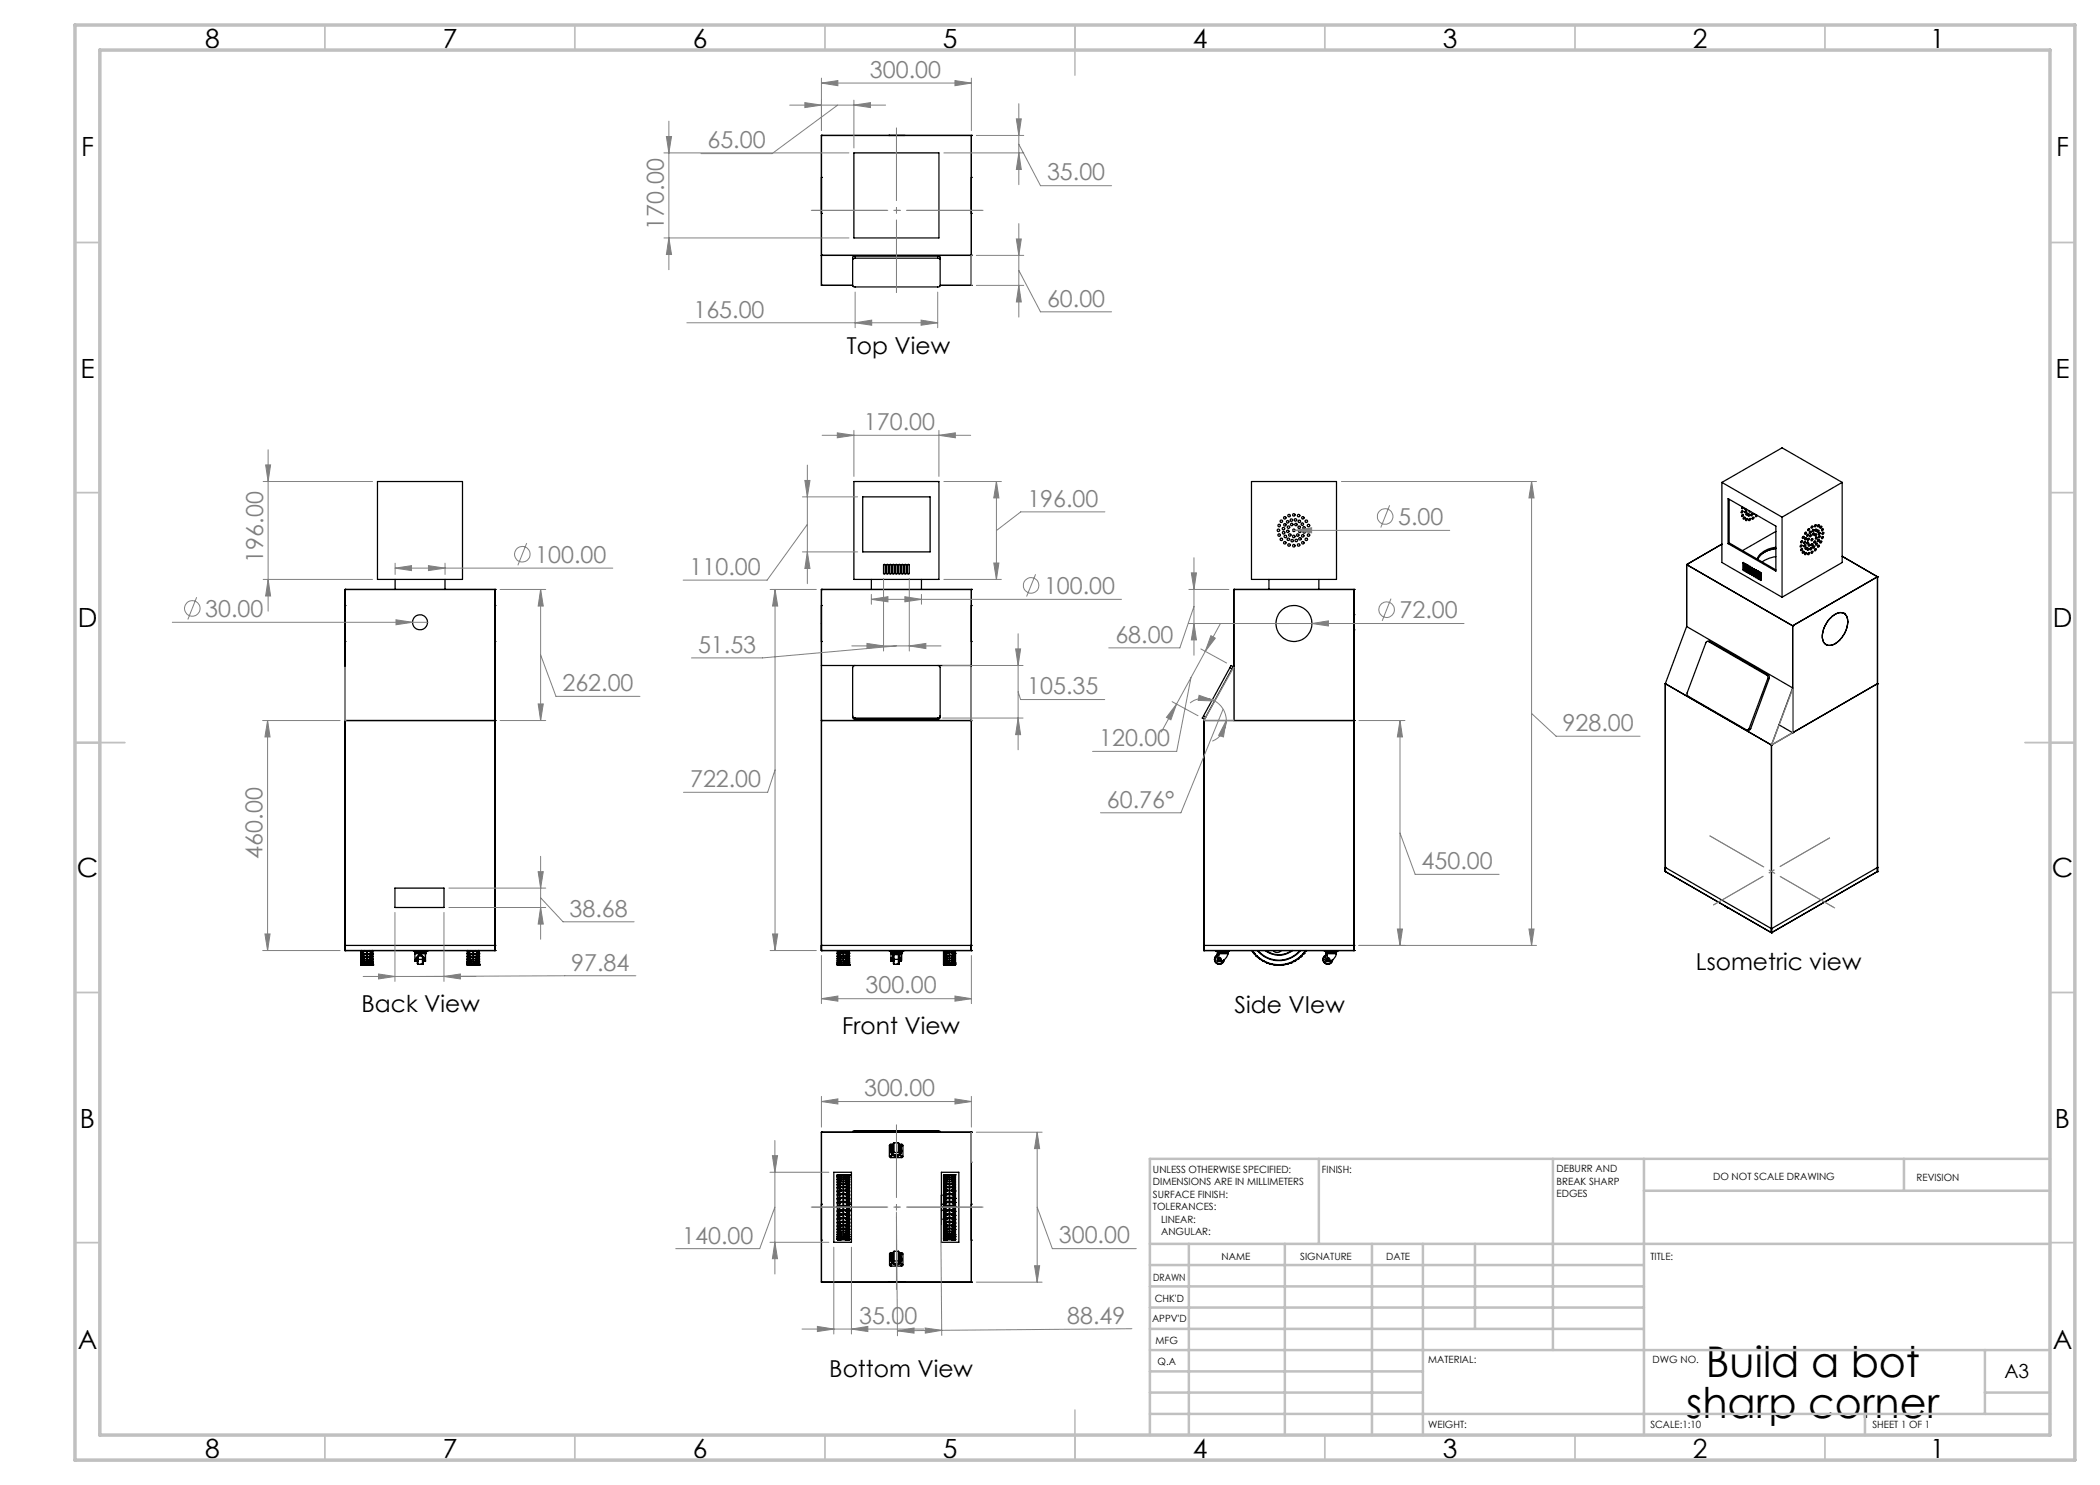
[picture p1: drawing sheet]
<svg xmlns="http://www.w3.org/2000/svg" width="420mm" height="297mm" viewBox="0 0 420 297" stroke-linecap="round" stroke-linejoin="round" font-family="sans-serif">
<defs><g id="words">
<g font-size="8.5">
<text x="341.2" y="275.4">Build a bot</text>
<text x="337.3" y="283.5">sharp corner</text>
</g>
<g font-size="5.3">
<text x="41" y="9.5">8</text>
<text x="88.5" y="9.5">7</text>
<text x="138.5" y="9.5">6</text>
<text x="188.5" y="9.5">5</text>
<text x="238.5" y="9.5">4</text>
<text x="288.5" y="9.5">3</text>
<text x="338.5" y="9.5">2</text>
<text x="386" y="9.5">1</text>
<text x="16.2" y="31.2">F</text>
<text x="411.2" y="31.2">F</text>
<text x="16.1" y="75.5">E</text>
<text x="411.1" y="75.5">E</text>
<text x="15.5" y="125.5">D</text>
<text x="410.5" y="125.5">D</text>
<text x="15.4" y="175.5">C</text>
<text x="410.4" y="175.5">C</text>
<text x="16" y="225.5">B</text>
<text x="411" y="225.5">B</text>
<text x="15.5" y="269.7">A</text>
<text x="410.5" y="269.7">A</text>
<text x="41" y="291.5">8</text>
<text x="88.5" y="291.5">7</text>
<text x="138.5" y="291.5">6</text>
<text x="188.5" y="291.5">5</text>
<text x="238.5" y="291.5">4</text>
<text x="288.5" y="291.5">3</text>
<text x="338.5" y="291.5">2</text>
<text x="386" y="291.5">1</text>
</g>
<g font-size="4.7" fill="#808080">
<text x="174" y="15.6">300.00</text>
<text x="141.5" y="29.7">65.00</text>
<text x="209.4" y="36.1">35.00</text>
<text x="132.8" y="45.9" transform="rotate(-90 132.8 45.9)">170.00</text>
<text x="138.7" y="63.5">165.00</text>
<text x="209.4" y="61.3">60.00</text>
<text x="172.8" y="86">170.00</text>
<text x="205.5" y="101.3">196.00</text>
<text x="279.6" y="105">5.00</text>
<text x="52.6" y="112.5" transform="rotate(-90 52.6 112.5)">196.00</text>
<text x="107" y="112.5">100.00</text>
<text x="137.9" y="115">110.00</text>
<text x="208.8" y="118.8">100.00</text>
<text x="41" y="123.4">30.00</text>
<text x="279.9" y="123.6">72.00</text>
<text x="139.6" y="130.6">51.53</text>
<text x="223.1" y="128.6">68.00</text>
<text x="112.5" y="138.3">262.00</text>
<text x="205.4" y="138.9">105.35</text>
<text x="219.8" y="149.2">120.00</text>
<text x="312.5" y="146.2">928.00</text>
<text x="138" y="157.4">722.00</text>
<text x="221.4" y="161.5">60.76°</text>
<text x="52.5" y="171.7" transform="rotate(-90 52.5 171.7)">460.00</text>
<text x="284.3" y="173.9">450.00</text>
<text x="113.9" y="183.3">38.68</text>
<text x="114.3" y="194.1">97.84</text>
<text x="173.1" y="198.7">300.00</text>
<text x="172.8" y="219.3">300.00</text>
<text x="136.5" y="248.7">140.00</text>
<text x="211.8" y="248.7">300.00</text>
<text x="171.8" y="264.8">35.00</text>
<text x="213.4" y="264.8" transform="rotate(-1 213.4 264.8)">88.49</text>
</g>
<g font-size="4.7">
<text x="169.4" y="70.7">Top View</text>
<text x="339.2" y="194.1">Lsometric view</text>
<text x="72.3" y="202.3">Back View</text>
<text x="246.9" y="202.6">Side VIew</text>
<text x="168.4" y="206.7">Front View</text>
<text x="165.9" y="275.3">Bottom View</text>
</g>
<text font-size="3.9" x="400.9" y="275.5">A3</text>
<g font-size="2">
<text x="230.6" y="234.6">UNLESS OTHERWISE SPECIFIED:</text>
<text x="230.6" y="237.1">DIMENSIONS ARE IN MILLIMETERS</text>
<text x="230.6" y="239.6">SURFACE FINISH:</text>
<text x="264.4" y="234.6">FINISH:</text>
<text x="311.3" y="234.5">DEBURR AND</text>
<text x="311.3" y="237">BREAK SHARP</text>
<text x="311.3" y="239.5">EDGES</text>
<text x="342.6" y="236">DO NOT SCALE DRAWING</text>
<text x="383.3" y="236.2">REVISION</text>
<text x="230.6" y="242.1">TOLERANCES:</text>
<text x="232.2" y="244.6">LINEAR:</text>
<text x="232.2" y="247.1">ANGULAR:</text>
<text x="244.3" y="252">NAME</text>
<text x="260" y="251.9">SIGNATURE</text>
<text x="277.2" y="251.9">DATE</text>
<text x="330.1" y="251.9">TITLE:</text>
<text x="230.6" y="256.1">DRAWN</text>
<text x="230.9" y="260.3">CHK'D</text>
<text x="230.4" y="264.4">APPV'D</text>
<text x="231.1" y="268.8">MFG</text>
<text x="231.5" y="273">Q.A</text>
<text x="285.6" y="272.5">MATERIAL:</text>
<text x="330.5" y="272.5">DWG NO.</text>
<text x="285.6" y="285.5">WEIGHT:</text>
<text x="330.1" y="285.6">SCALE:1:10</text>
<text x="374.5" y="285.6">SHEET 1 OF 1</text>
</g>
</g></defs>
<g fill="none" stroke="#000" stroke-width=".25">
<path d="M164.3 35.5h.1M164.3 35.5v7.2M164.3 27.1h.1M164.3 27.1v30M164.3 27.1h30M170.8 30.6h17v17h-17zM177.8 27.1h.1M177.8 27.1h3M180.8 27.1h.1M194.3 35.5h.1M194.3 35.5v7.2M194.3 27.1h.1"/>
<path d="M194.3 27.1v30M164.3 42.7h.1M164.3 51.1h.1M164.3 57.1h.1M164.3 57.1h6.2M164.3 51.1h30M171 51.2l-.5 .2v5.8l.4 .2h16.9l.2-.2v-5.8l-.5-.2M171 51.6l-.5 .3M171 51.2v.4M171 51.6h16.5M171 51.2h16.5M187.5 51.6l.5 .3"/>
<path d="M187.5 51.2v.4M188 57.1h6.3M194.3 42.7h.1M194.3 51.1h.1M194.3 57.1h.1M75.5 96.3h17v19.6h-17zM170.8 96.3h17v19.6h-17zM172.5 99.4h13.5v11h-13.5zM250.3 96.3h17v19.6h-17zM344.4 96.5l12 6.9M344.4 96.5l12-6.9 12 6.9M344.4 96.5v16l12 6.9"/>
<path d="M345.6 99.7l9.6 5.5v9l-9.6-5.5zM345.8 99.9v8.7M368.4 96.5l-12 6.9M368.4 96.5v16l-12 6.9M69 117.9h.1M69 117.9h30M69 117.9v72.2M79 115.9v2M89 115.9v2M99 117.9h.1M99 117.9v72.2M164.3 117.9h.1"/>
<path d="M164.3 117.9v72.2M164.3 117.9h30M174.3 115.9v2M176.7 113l.2-.1 .2 .1v1.6a.18 .18 0 0 1-.2 .2 .18 .18 0 0 1-.2-.2zM177.3 113l.2-.1 .2 .1v1.6a.18 .18 0 0 1-.2 .2 .18 .18 0 0 1-.2-.2zM177.9 113l.2-.1 .2 .1v1.6a.18 .18 0 0 1-.2 .2 .18 .18 0 0 1-.2-.2zM178.5 113l.2-.1 .2 .1v1.6a.18 .18 0 0 1-.2 .2 .18 .18 0 0 1-.2-.2zM179.1 113l.2-.1 .2 .1v1.6a.18 .18 0 0 1-.2 .2 .18 .18 0 0 1-.2-.2zM179.7 113l.2-.1 .2 .1v1.6a.18 .18 0 0 1-.2 .2 .18 .18 0 0 1-.2-.2zM180.3 113l.2-.1 .2 .1v1.6a.18 .18 0 0 1-.2 .2 .18 .18 0 0 1-.2-.2zM180.9 113l.2-.1 .2 .1v1.6a.18 .18 0 0 1-.2 .2 .18 .18 0 0 1-.2-.2zM181.5 113l.2-.1 .2 .1v1.6a.18 .18 0 0 1-.2 .2 .18 .18 0 0 1-.2-.2z"/>
<path d="M184.3 115.9v2M194.3 117.9h.1M194.3 117.9v72.2M246.8 117.9h.1M246.8 117.9h24M246.8 117.9v26.2M253.8 115.9v2M263.8 115.9v2M270.8 117.9h.1M270.8 117.9v72.2M337.3 112.9h.1M337.3 112.9v12.4"/>
<path d="M337.3 112.9l21.2 12.3M344.4 108.8l-7.1 4.1M345.8 108.6l-.2 .1M345.8 108.6l9.4 5.4M348.4 102.2l-.2 .2M348.5 102.9l-.2 .2M348.6 112.6l.1-.1 .1 .2v1.4h-.1l-.1-.2M348.6 112.6v1.3M348.7 101.5l-.3 .3-.1-.2 .2-.2-.2 .2M348.7 112.5l-.1 .1M348.8 113.8v.1M348.8 103.5l-.1 .2"/>
<path d="M348.8 113.8l-.2 .1M348.8 112.6v1.2M349 101.7v.2l.2-.1M349 112.8l.1-.1 .1 .2v1.4l-.1 .1-.1-.2M349 101.7v.1M349 112.8v1.4M349.1 102.2l-.1 .2M349.1 112.7l-.1 .1M349.2 103.8l.3-.1a.2 .2 0 0 1-.1 .3 .2 .2 0 0 1-.3 0zM349.2 114v.2M349.2 114l-.2 .2M349.2 112.9v1.1"/>
<path d="M349.3 103.7l-.2 .3M349.3 102.7l.2-.1a.22 .22 0 0 1 0 .3 .22 .22 0 0 1-.3 0zM349.4 102.7l-.2 .2M349.4 113.1l.2-.1 .1 .2M349.4 114.4l.2-.1 .1 .1M349.4 113.1v1.3M349.5 113l-.1 .1M349.6 113.1l.1 1.5h-.2l-.1-.2M349.8 102.9l-.2 .2M349.8 102.8h.1a.22 .22 0 0 1 .1 .3 .22 .22 0 0 1-.4 0zM349.8 113.3l.3 .1v1.4l-.1 .1-.2-.3M349.8 102.3l.1 .1 .2-.1"/>
<path d="M349.8 103.7h.2a.21 .21 0 0 1 .1 .3 .21 .21 0 0 1-.4 0zM349.8 113.3v1.3M349.9 103.7l-.2 .3M350 113.2l-.2 .1M350.1 114.5v.1M350.1 114.5l-.3 .1M350.1 113.3v1.2M350.2 102.9l.2-.2a.22 .22 0 0 1 .1 .3 .22 .22 0 0 1-.3 .1zM350.3 113.6v-.2l.2 .3M350.3 114.9l.2-.1v.1M350.3 113.6v1.3M350.3 102.8l-.1 .2"/>
<path d="M350.4 113.5l-.1 .1M350.5 113.6v1.5h-.1l-.1-.2M350.5 103.5l.2-.1a.19 .19 0 0 1 0 .3 .19 .19 0 0 1-.3 0zM350.6 103.5l-.2 .2M350.7 113.8l.1-.1 .1 .2v1.4l-.1 .1-.1-.3M350.7 113.8v1.3M350.8 102.7l.1 .1M350.8 113.7l-.1 .1M350.9 115v.1M350.9 115l-.2 .1M350.9 113.8v1.2M351.1 114h.2l.1 .2"/>
<path d="M351.1 115.4l.2-.2 .1 .2M351.1 114v1.4M351.3 114h-.2M351.3 114l.1 1.6h-.2l-.1-.2M351.4 103.1l-.2 .3-.1-.2 .1-.2-.1 .2M351.5 114.3l.1-.1 .2 .2v1.4h-.2l-.1-.2M351.5 114.3v1.3M351.7 114.2l-.2 .1M351.8 115.5v.1M351.8 115.5l-.3 .1M351.8 114.3v1.2M352 114.5h.1l.1 .2"/>
<path d="M352 115.8l.2-.1v.2M352 114.5v1.3M352 111.1a5.2 5.2 0 0 1 3.2-1.4h-.1a4.5 4.5 0 0 0-3.6 2.2zM352.1 114.5h-.1M352.2 114.5v1.6h-.2v-.3M355.2 111.3h-.1a6.4 6.4 0 0 0-2.7 1.1M355.2 109.5a4.2 4.2 0 0 0-3.7 2.3M355.2 106.3l-6.7 3.8M356.4 103.4v16M360.2 109h.1a.21 .21 0 0 1 .1 .3 .21 .21 0 0 1-.4 0zM360.2 109.9l.2-.2a.22 .22 0 0 1 .1 .3 .22 .22 0 0 1-.3 0zM360.2 109l-.2 .3"/>
<path d="M360.3 108.2l-.1 .2M360.3 109.7l-.1 .3M360.3 108.2l.1-.1a.22 .22 0 0 1 .1 .3 .22 .22 0 0 1-.3 .1zM360.6 110.3h.2a.25 .25 0 0 1-.1 .3 .25 .25 0 0 1-.2 0zM360.6 107.3l-.1 .2M360.6 110.3l-.1 .2M360.6 107.3h.2a.25 .25 0 0 1-.1 .3 .25 .25 0 0 1-.2 .1zM360.8 109.1l.2-.2a.22 .22 0 0 1 .1 .3 .22 .22 0 0 1-.3 .1zM360.9 108.4l.1-.1a.2 .2 0 0 1 .1 .3 .2 .2 0 0 1-.3 0zM360.9 108.3l-.1 .3M360.9 109l-.1 .2M361.1 107.6a.19 .19 0 0 1 .2 .2 .19 .19 0 0 1-.3 .1z"/>
<path d="M361.1 109.6l.1-.2a.19 .19 0 0 1 .1 .3 .19 .19 0 0 1-.3 0zM361.1 106.5l-.1 .2M361.1 110.6l-.1 .2M361.1 106.4h.1a.2 .2 0 0 1 0 .3 .2 .2 0 0 1-.3 0zM361.1 107.6l-.1 .2M361.2 109.5l-.2 .2M361.5 108.5h.1M361.5 106.9l-.1 .2M361.5 108.4l-.1 .3M361.5 106.9l.1-.1a.22 .22 0 0 1 .1 .3 .22 .22 0 0 1-.3 .1zM361.6 109.7v-.1a.19 .19 0 0 1 .1 .3 .19 .19 0 0 1-.2 .1zM361.6 107.7l.1-.1a.21 .21 0 0 1 .1 .3 .21 .21 0 0 1-.3 .1z"/>
<path d="M361.6 105.9l.1-.2a.19 .19 0 0 1 .2 .3 .19 .19 0 0 1-.3 0zM361.6 107.7l-.1 .2M361.6 109.7l-.1 .2M361.7 109l.3-.1a.25 .25 0 0 1-.1 .2 .25 .25 0 0 1-.2 .1zM361.7 105.8l-.1 .2M361.7 110.6l-.1 .2M361.7 110.5l.2 .1a.25 .25 0 0 1-.1 .2 .25 .25 0 0 1-.2 .1zM361.8 108.9l-.1 .2M361.9 106.4l.2-.1a.2 .2 0 0 1 .1 .3 .2 .2 0 0 1-.3 0zM362 106.3l-.1 .2M362.1 107l.1-.1a.21 .21 0 0 1 0 .3 .21 .21 0 0 1-.3 .1zM362.1 107l-.2 .2"/>
<path d="M362.1 109.6l-.1 .2M362.2 108.9h.1M362.3 110.4l.1-.2a.19 .19 0 0 1 .1 .3 .19 .19 0 0 1-.3 .1zM362.3 105.3h.2a.2 .2 0 0 1 0 .3 .2 .2 0 0 1-.3-.1zM362.3 108.8l.2-.1a.25 .25 0 0 1 0 .3 .25 .25 0 0 1-.3 .1zM362.3 108.8l-.1 .2M362.4 105.2l-.2 .3M362.4 107.8l-.2 .2M362.4 110.3l-.2 .2M362.4 107.7l.1 .1a.25 .25 0 0 1 0 .3 .25 .25 0 0 1-.3 0zM362.6 105.9l-.1 .3M362.6 109.3h.3a.2 .2 0 0 1 0 .2 .2 .2 0 0 1-.3 0z"/>
<path d="M362.6 105.9h.1a.2 .2 0 0 1 0 .3 .2 .2 0 0 1-.3 0zM362.7 106.6l-.2 .3M362.7 106.6h.1a.2 .2 0 0 1 0 .3 .2 .2 0 0 1-.3 0zM362.7 109.2l-.1 .3M362.9 108.3l.1-.1a.21 .21 0 0 1 .1 .3 .21 .21 0 0 1-.3 0zM362.9 108.2l-.1 .2M362.9 109.9l.2-.2a.22 .22 0 0 1 .1 .3 .22 .22 0 0 1-.3 .1zM362.9 105.1l.2-.2a.22 .22 0 0 1 .1 .3 .22 .22 0 0 1-.3 .1zM363 105l-.1 .2M363 109.8l-.1 .2M363.1 105.9h.2a.25 .25 0 0 1 0 .3 .25 .25 0 0 1-.3 0zM363.1 106.8l-.1 .3"/>
<path d="M363.1 105.9l-.1 .2M363.2 107.5l-.1 .2M363.2 108.7l-.1 .2M363.3 107.4a.2 .2 0 0 1 .1 .3 .2 .2 0 0 1-.3 0zM363.3 108.6a.21 .21 0 0 1 .1 .3 .21 .21 0 0 1-.3 0zM363.5 106.1l.2-.1a.22 .22 0 0 1 0 .3 .22 .22 0 0 1-.3 .1zM363.6 106.1l-.2 .2M363.6 107.9h.2a.25 .25 0 0 1 0 .3 .25 .25 0 0 1-.3 .1zM363.6 105l-.1 .2M363.6 107.9l-.1 .3M363.6 109.1l-.1 .2M363.7 104.9a.2 .2 0 0 1 .1 .3 .2 .2 0 0 1-.3 .1z"/>
<path d="M363.8 106.5l-.1 .2M363.8 107.2l-.1 .2M363.9 106.5h.1a.25 .25 0 0 1 0 .3 .25 .25 0 0 1-.3 .1zM364 108.3l.2-.1a.2 .2 0 0 1 .1 .3 .2 .2 0 0 1-.3 0zM364.1 105.3l-.1 .2M364.1 108.2l-.1 .2M364.2 105.2a.19 .19 0 0 1 .1 .3 .19 .19 0 0 1-.3 0zM364.4 107.4l.1-.1a.19 .19 0 0 1 .1 .3 .19 .19 0 0 1-.3 0zM364.5 105.8l-.2 .2M364.5 107.3l-.2 .3M364.5 105.8h.1a.25 .25 0 0 1 0 .3 .25 .25 0 0 1-.3 0zM364.6 106.5l-.2 .2"/>
<path d="M364.6 106.5a.19 .19 0 0 1 .1 .2 .19 .19 0 0 1-.3 .1zM368.4 111.3l7.1 4.1M375.5 115.4h.1M375.5 115.4v58.9M375.5 115.4l-17 9.8M69 128.3h.1M69 121.1h.1M69 121.1v7.2M99 121.1h.1M99 128.3h.1M99 121.1v7.2M164.3 128.3h.1"/>
<path d="M164.3 121.1h.1M164.3 121.1v7.2M164.3 133.1h6.7M187.6 133.1h6.7M194.3 121.1h.1M194.3 128.3h.1M194.3 121.1v7.2M246 133.5l.4 .3M246 133.5l-5.3 9.7M246.7 133.3l-.5-.2-.2 .4M246.8 133.1l-6 11M270.8 122.9h.1"/>
<path d="M270.8 126h.1M270.8 122.9v3.1M333.1 136.7h.1M333.1 136.7v37.6M333.1 136.7l21.2 12.3M337.3 125.3l21.2 12.3-4.2 11.4M337.3 125.3l-4.2 11.4M341.6 128.3h.4M341.7 128.3h-.2l-.3 .2-3.8 10.1 .1 .5 11.8 6.9h.2l.3-.3M341.7 128.3l11.6 6.7M341.7 128.3h.3M342 128.3l11.7 6.7"/>
<path d="M353.3 135l.3 .4v.3M353.3 135h.4M353.6 135.7l-3.8 10M353.6 135.7h.2M353.7 135l.2 .3-.1 .4M353.8 135.7l-3.7 10M358.5 125.2h.1M358.5 125.2v21.3M365.2 128.9h.1M366 123.7a2.4 2.4 0 0 1 3-.9 2.99 2.99 0 0 1 .1 3.5 4.2 4.2 0 0 1-3.4 2.8 1.7 1.7 0 0 1-1.2-2.3 6 6 0 0 1 1.5-3.1zM368.8 122.7h.1M375.5 136.7h.1"/>
<path d="M375.5 136.7l-21.2 12.3M69 144.1h.1M69 144.1h30M99 144.1h.1M164.3 144.1h.1M164.3 144.1h30M170.5 143.2l.2 .3 .3 .1M171 143.9l-.3-.1-.2-.3v-10l.4-.4h16.7l.3 .1 .1 .3v10l-.2 .3-.3 .1M171 143.6v.3M171 143.6h16.5M171 143.9h16.5M187.5 143.6v.3"/>
<path d="M188 143.2l-.1 .3-.4 .1M194.3 144.1h.1M240.7 143.2l-.2 .4 .4 .3M240.7 143.2l.5 .2M240.8 144.1h.1M240.8 144.1h30M240.8 144.1v46M270.8 144.1h.1M349.8 145.7h.3M350.1 145.7l-.3 .3h-.4M354.3 149h.1M354.3 149v37.5"/>
<path d="M355.8 145l2.7 1.5M358.5 146.5h.1M79 177.6h9.8v3.9h-9.8zM333.1 174.3h.1M333.1 173.5h.1M333.1 174.3l21.2 12.2M333.1 173.5l21.2 12.2M375.5 174.3h.1M375.5 173.5h.1M375.5 174.3l-21.2 12.2M375.5 173.5l-21.2 12.2M69 190.1h.1"/>
<path d="M69 189.1h.1M69 190.1h30M69 189.1h30M72.2 192.9v.1M72.2 190.1v2.8M72.2 190.1h.1M72.2 191.3v.1M72.2 191.8v.1M72.2 192.3h.1M72.2 192.6h.1M72.2 192.8h.1M72.2 192.8v.1"/>
<path d="M72.2 193h.1M72.2 191.3h.1M72.2 191.8h.1M72.2 192.2h.1M72.2 192.2v.1M72.2 190.8h.1M72.2 192.8h.3M72.2 192.9h.1M72.2 191.4h.1M72.3 190.1v.5M72.3 190.6l-.1 .2M72.3 190.8v.4"/>
<path d="M72.3 191.2l-.1 .1M72.3 191.4v.4M72.3 191.8h-.1M72.3 191.9v.3M72.3 192.3v.3M72.3 192.6v.2M72.3 192.9v.1M72.3 193h.1M72.3 190.6h.2M72.3 191.2h.2M72.3 191.8h.2M72.3 193h.2"/>
<path d="M72.3 190.1h.2M72.3 190.1l.2 .1M72.3 190.8h.2M72.3 190.8h.1M72.3 191.3l.2 .1M72.3 191.4h.2M72.3 191.8l.2 .1M72.3 191.9h.2M72.3 192.3h.2M72.3 192.6h.2M72.3 192.8h.2M72.3 192.9h.2"/>
<path d="M72.3 191.8l-.1 .1M72.3 191.3v.1M72.3 191.8v.1M72.3 192.3h.1M72.3 192.6h.1M72.3 192.8v.1M72.5 190.2v.4M72.5 190.8v.4M72.5 191.4h.1M72.5 191.4v.4M72.5 192.2l-.3 .1M72.5 191.9v.3"/>
<path d="M72.5 192.6h-.3M72.5 192.3v.3M72.5 192.6v.2M72.5 192.8h.1M72.5 192.9v.1M72.5 193h-.2M72.5 193h.2M72.5 190.1v.1M72.5 190.6v.2M72.5 191.2v.2M72.5 191.8v.1M72.5 192.2v.1"/>
<path d="M72.5 192.6h.1M72.5 192.8v.1M72.5 193h.1M72.7 193h.1M72.7 193h.2M72.7 192.9h.1M72.7 192.8l.2 .1M72.7 192.6l.1 .1M72.7 192.6h.4l-.2 .1M72.7 192.3l.1 .1M72.7 192.2l.4 .1-.2 .1M72.7 191.9h.1"/>
<path d="M72.7 191.8l.4 .1-.2 .1M72.7 191.4h.1M72.7 191.3l.4 .1-.2 .1M72.7 190.8l.1 .1M72.7 190.7l.4 .1-.2 .1M72.7 190.2h.1M72.7 190.2v.5M72.7 190.8v.5M72.7 191.4v.4M72.7 191.9v.3M72.7 192.3v.3M72.7 192.6v.2"/>
<path d="M72.7 192.9v.1M72.7 192.3h.1M72.7 192.6h.1M72.7 190.1v.1M72.7 190.7v.1M72.7 191.3v.1M72.7 191.8v.1M72.7 192.2v.1M72.7 192.8v.1M72.8 193h.1M72.8 192.9h.1M72.8 192.7h.1"/>
<path d="M72.8 192.4h.1M72.8 191.9l.1 .1M72.8 191.4l.1 .1M72.8 190.9h.1M72.8 190.2l.1 .1M72.8 190.2h.1M72.8 191.4h.1M72.8 192.3h.1M72.8 192.6h.1M72.8 191.9h.1M72.8 192.3v.1M72.8 192.6v.1"/>
<path d="M72.9 192.9h.1M72.9 190.1l.2 .1-.2 .1M72.9 193h.2zM72.9 192.6h.1M72.9 193h.1M72.9 190.2v.1M72.9 190.9h.1M72.9 191.4v.1M72.9 191.9v.1M72.9 192.3v.1M72.9 192.6v.1M73 192.9h-.1"/>
<path d="M73 191.9h-.1M73.1 190.2h-.2M73.1 190.8l-.2 .1M73.1 191.4h-.2M73.1 192.3h-.2M73.3 190.1v2.9h-.6M73.3 193h.1M73.4 190.1v2.9h.6M73.7 193h.1zM73.7 190.2h.1M73.7 190.8l.1 .1M73.7 191.4h.1"/>
<path d="M73.7 191.9h.1M73.7 192.3h.1M73.7 192.6h.1M73.8 192.6v.1M73.8 192.9h.1M73.8 192.4h.1M73.8 192.7h.1M73.8 193h.1M73.8 190.2h.1M73.8 190.9h.1M73.8 191.4h.1M73.8 192.3h.1"/>
<path d="M73.8 192.6h.1M73.8 190.2v.1M73.8 191.4v.1M73.8 191.9v.1M73.8 192.3v.1M73.9 190.1l-.2 .1 .1 .1M73.9 193h.6M73.9 190.2l-.1 .1M73.9 190.9h-.1M73.9 191.4l-.1 .1M73.9 191.9l-.1 .1M73.9 190.2h.1"/>
<path d="M73.9 190.9h.1M73.9 191.4h.1M73.9 192.9h.1M73.9 193h.1M73.9 191.9h-.1M73.9 191.9h.1M73.9 192.3v.1M73.9 192.6v.1M74 190.7l-.3 .1 .1 .1M74 191.3l-.3 .1 .1 .1M74 191.8l-.3 .1 .1 .1M74 192.2l-.3 .1 .1 .1"/>
<path d="M74 192.6h-.2M74 192.9v.1M74 192.6v.2M74 192.3v.3M74 191.9v.3M74 191.4v.4M74 190.8v.5M74 190.2v.5M74 190.2h-.1M74 190.8l-.1 .1M74 191.4h-.1M74 191.9h-.1"/>
<path d="M74 192.3h-.1M74 192.6h-.1M74 193h.1M74 192.3l-.1 .1M74 192.6l-.1 .1M74 192.8l-.1 .1M74 190.1v.1M74 190.7v.1M74 191.3v.1M74 191.8v.1M74 192.2v.1M74 192.6h.1"/>
<path d="M74 192.8v.1M74.2 190.6h.3v.2M74.2 190.1h.2M74.2 190.2v.4M74.2 190.8h.2M74.2 191.2h.3v.1M74.2 190.8v.4M74.2 191.4h.1M74.2 191.8h.3M74.2 191.4v.4M74.2 192.2l.3 .1M74.2 191.9v.3"/>
<path d="M74.2 192.3h.2M74.2 192.6h.3M74.2 192.3v.3M74.2 192.6h.2M74.2 192.8h.3M74.2 192.6v.2M74.2 192.8l.2 .1M74.2 192.8h.1M74.2 193h.3M74.2 192.9v.1M74.2 192.9h.3M74.2 191.4h.3"/>
<path d="M74.2 190.1v.1M74.2 190.6v.2M74.2 191.2v.2M74.2 191.8v.1M74.2 192.2v.1M74.2 192.6h.1M74.2 192.8v.1M74.4 190.8h.1M74.4 191.3l-.2 .1M74.4 191.8l-.2 .1M74.4 190.1h.1M74.4 191.3h.1"/>
<path d="M74.4 192.3h.1M74.4 191.3v.1M74.4 191.8v.1M74.4 193h.1M74.4 190.1l-.2 .1M74.4 190.8h-.2M74.4 191.9h-.2M74.4 192.3h-.2M74.5 193h.1M74.5 192.9v.1M74.5 192.9h.1M74.5 192.6v.2"/>
<path d="M74.5 192.6h.1M74.5 192.3v.3M74.5 192.3h.1M74.5 191.4v.4M74.5 191.4h.1M74.5 190.1v.5M74.5 190.1h.1M74.5 192.2v.1M74.5 191.9v.3M74.5 190.8v.4M74.5 190.8h.1M74.5 191.3h.1"/>
<path d="M74.5 191.8h.1M74.5 192.8h.1M74.5 191.8l-.1 .1M74.5 191.3v.1M74.5 191.8v.1M74.5 192.8v.1M74.6 190.1l-.1 2.9M82.7 190.1l.3 .1M82.9 190.3v.1h2.2M82.9 190.3h1.1M83 190.2h.1M83 190.7h1"/>
<path d="M83 190.2h2.1M83 190.1v.1M83 190.7v1.4M83 192.2l.4 .1M83 192.2v.1M83 190.4l.2 .2M83 190.4h1M83 190.4h.1M83.1 192.2a.93 .93 0 0 1 .8-1 .93 .93 0 0 1 1 .8v.2M83.1 192.2h.1M83.1 192v.2M83.2 190.6l-.2 .1"/>
<path d="M83.2 190.6h.8M83.2 191.9h.2M83.4 191.6h.1M83.4 191.6v.1M83.4 192.2h.1M83.4 191.6v.3M83.4 191.6l.1-.1v.4M83.4 192.1h.1M83.4 191.7h.1M83.4 191.9v.4M83.5 191.9v.9h.1M83.5 191.9h.1"/>
<path d="M83.6 192.8h.9M83.6 191.9h.9M83.6 191.9v.9M83.6 191.3v.6M84 190.2l-1.1 .1M84 190.2v.1M84 190.2h1.1M84 190.2h.1M84 190.8l-.1 .1a1.9 1.9 0 0 0-.9 1.3M84 190.8l.7 .6 .4 .8M84 190.6v.1M84 190.6h.9"/>
<path d="M84 190.4v.2M84 190.3h1.1M84 190.7h1.1M84 190.4h1.1M84 190.3v.1M84 190.7v.1M84.1 190.8l.2 .1M84.5 192.8l-.5 .1M84.5 191.9h.1M84.5 192.8h.1M84.5 191.9v.9M84.5 191.3v.6"/>
<path d="M84.6 192.1v.6l-.1 .1M84.6 191.9l-.1 .9M84.6 191.5v.4M84.6 191.6v.3M84.6 191.6v-.1v.2M84.6 191.9h.3M84.6 191.9v.3h.5M84.6 191.6h.1M84.9 190.6l.2 .1M84.9 190.6h.1M84.9 192.2h.1M84.9 192v.2"/>
<path d="M85.1 190.4l-.2 .2M85.1 190.4h.1M85.1 190.2l.1 .1M85.1 190.2h.1M85.1 190.2h.3M85.1 190.7h.1M85.1 190.1v.1M85.1 190.7v1.4M85.1 192.2v.1M85.1 190.3v.1M85.1 190.3h.1M85.4 190.2h.1"/>
<path d="M85.4 190.1v.1M93.5 192.9v.1M93.5 190.1h.1M93.5 190.7v.1M93.5 191.3v.1M93.5 191.8v.1M93.5 192.3h.1M93.5 192.6h.1M93.5 192.8h.1M93.5 192.8v.1M93.5 193h.1M93.5 190.1v2.8"/>
<path d="M93.5 191.3h.1M93.5 191.8h.1M93.5 190.1v.5M93.5 190.6h.1M93.5 190.6v.1M93.5 190.8h.1M93.5 190.8v.4M93.5 191.2h.1M93.5 191.2v.1M93.5 191.4h.1M93.5 191.4v.4M93.5 191.9h.1"/>
<path d="M93.5 191.9v.3M93.5 192.2h.1M93.5 192.2v.1M93.5 192.3v.3M93.5 192.6v.2M93.5 192.9h.1M93.5 190.6h.3M93.5 191.2h.3M93.5 191.8h.3M93.5 192.8h.3M93.5 193h.3M93.6 190.1h.2"/>
<path d="M93.6 190.1l.2 .1M93.6 190.8h.2M93.6 190.8h.1M93.6 191.3l.2 .1M93.6 191.4h.2M93.6 191.8l.2 .1M93.6 191.9h.2M93.6 192.3h.2M93.6 192.6h.2M93.6 192.9h.2M93.6 193h.2M93.6 191.3v.1"/>
<path d="M93.6 191.8v.1M93.6 193h.1M93.8 190.2v.4M93.8 190.8v.4M93.8 191.4h.1M93.8 191.4v.4M93.8 192.2l-.3 .1M93.8 191.9v.3M93.8 192.6h-.3M93.8 192.3v.3M93.8 192.6h-.2M93.8 192.6v.2"/>
<path d="M93.8 192.8l-.2 .1M93.8 192.8h.1M93.8 192.9v.1M93.8 193h-.3M93.8 193h.1M93.8 190.1v.1M93.8 190.6v.2M93.8 191.2v.2M93.8 191.8v.1M93.8 192.2v.1M93.8 192.6h.1M93.8 192.8v.1"/>
<path d="M93.9 193h.2M93.9 193h.3M93.9 192.9h.2M93.9 192.8l.3 .1M93.9 192.6l.2 .1M93.9 192.6h.4l-.1 .1M93.9 192.3l.2 .1M93.9 192.2l.4 .1-.1 .1M93.9 191.9h.2M93.9 191.8l.4 .1-.1 .1M93.9 191.4h.2M93.9 191.3l.4 .1-.1 .1"/>
<path d="M93.9 190.8l.2 .1M93.9 190.7l.4 .1-.1 .1M93.9 190.2h.2M93.9 190.2v.5M93.9 190.8v.5M93.9 191.4v.4M93.9 191.9v.3M93.9 192.3v.3M93.9 192.6v.2M93.9 192.9v.1M93.9 192.3h.2M93.9 192.6h.2"/>
<path d="M93.9 193h.1M93.9 190.1v.1M93.9 190.7v.1M93.9 191.3v.1M93.9 191.8v.1M93.9 192.2v.1M93.9 192.6h.1M93.9 192.8v.1M94.1 193h.1M94.1 192.9h.1M94.1 192.7h.1M94.1 192.4h.1"/>
<path d="M94.1 191.9l.1 .1M94.1 191.4l.1 .1M94.1 190.9h.1M94.1 190.2l.1 .1M94.1 190.2h.1M94.1 191.4h.1M94.1 191.9h.1M94.1 192.3v.1M94.1 192.6v.1M94.1 192.3h.1M94.1 192.6h.1M94.2 193h.1z"/>
<path d="M94.2 192.9h.1M94.2 190.1l.1 .1-.1 .1M94.2 192.6h.1M94.2 193h.1M94.2 190.2v.1M94.2 190.9h.1M94.2 191.4v.1M94.2 191.9v.1M94.2 192.3v.1M94.2 192.6v.1M94.3 192.9h-.1M94.3 190.2h-.1"/>
<path d="M94.3 190.8l-.1 .1M94.3 191.4h-.1M94.3 191.9h-.1M94.3 192.3h-.1M94.5 190.1v2.9h-.6M94.5 193h.2M94.7 190.1v2.9h.6M95 193h.1zM95 190.2h.1M95 190.8l.1 .1M95 191.4h.1M95 191.9h.1"/>
<path d="M95 192.3h.1M95 192.6h.1M95 192.9h.1M95.1 190.1l-.1 .1 .1 .1M95.1 192.4h.1M95.1 192.7h.1M95.1 192.9h.1M95.1 193h.1M95.1 193h.6M95.1 190.2h.1M95.1 190.2v.1M95.1 190.9h.1"/>
<path d="M95.1 191.4v.1M95.1 191.9v.1M95.1 192.3v.1M95.1 192.6v.1M95.1 191.4h.1M95.1 192.3h.1M95.1 192.6h.1M95.2 190.2l-.1 .1M95.2 190.9h-.1M95.2 191.4l-.1 .1M95.2 191.9l-.1 .1M95.2 190.2h.1"/>
<path d="M95.2 190.9h.1M95.2 191.4h.1M95.2 192.9h.1M95.2 193h.1M95.2 191.9h-.1M95.2 191.9h.1M95.2 192.3v.1M95.2 192.6v.1M95.3 190.7l-.3 .1 .1 .1M95.3 191.3l-.3 .1 .1 .1M95.3 191.8l-.3 .1 .1 .1M95.3 192.2l-.3 .1 .1 .1"/>
<path d="M95.3 192.6h-.3l.1 .1M95.3 192.9v.1M95.3 192.6v.2M95.3 192.3v.3M95.3 191.9v.3M95.3 191.4v.4M95.3 190.8v.5M95.3 190.2v.5M95.3 190.2h-.1M95.3 190.8l-.1 .1M95.3 191.4h-.1M95.3 191.9h-.1"/>
<path d="M95.3 192.3h-.1M95.3 192.6h-.1M95.3 193h.1M95.3 192.3l-.1 .1M95.3 192.6l-.1 .1M95.3 192.8l-.2 .1M95.3 190.1v.1M95.3 190.7v.1M95.3 191.3v.1M95.3 191.8v.1M95.3 192.2v.1M95.3 192.6h.1"/>
<path d="M95.3 192.8v.1M95.5 190.1h.2M95.5 190.6h.2M95.5 190.2v.4M95.5 190.8h.2M95.5 191.2h.2M95.5 190.8v.4M95.5 191.4h.1M95.5 191.8h.2M95.5 191.4v.4M95.5 192.2h.1M95.5 191.9v.3"/>
<path d="M95.5 192.6h.1M95.5 192.3v.3M95.5 192.6h.2M95.5 192.8h.1M95.5 192.6v.2M95.5 192.8h.2M95.5 193h.1M95.5 192.9v.1M95.5 193h.2M95.5 192.9h.2M95.5 190.1v.1M95.5 190.6v.2"/>
<path d="M95.5 191.2v.2M95.5 191.8v.1M95.5 192.2v.1M95.5 192.8v.1M95.5 191.4h.2M95.6 192.8h.1M95.6 192.2h.1M95.6 192.6h.1M95.6 193h.1M95.7 190.8h.1M95.7 191.3l-.2 .1M95.7 191.8l-.2 .1"/>
<path d="M95.7 192.3h-.2M95.7 191.8h.1M95.7 191.3v.1M95.7 191.8v.1M95.7 192.3h.1M95.7 192.6h.1M95.7 192.8v.1M95.7 193h.1M95.7 190.1l-.2 .1M95.7 190.1h.1M95.7 190.8h-.2M95.7 191.3h.1"/>
<path d="M95.7 191.9h-.2M95.7 192.9v.1M95.7 192.9h.1M95.7 192.8h.1M95.7 192.6v.2M95.7 192.3v.3M95.7 192.2l.1 .1M95.7 192.2h.1M95.7 191.9v.3M95.7 191.9h.1M95.7 191.4v.4M95.7 191.4h.1"/>
<path d="M95.7 191.2l.1 .1M95.7 191.2h.1M95.7 190.8v.4M95.7 190.6l.1 .1M95.7 190.6h.1M95.7 190.1v.5M95.8 193h.1M95.8 193h-.1M95.8 192.8l-.1 .1M95.8 192.8h-.1M95.8 192.6h-.1M95.8 192.3h-.1"/>
<path d="M95.8 191.8l-.1 .1M95.8 191.3l-.1 .1M95.8 190.7l-.1 .1M95.8 192.8h.1M95.8 190.1v2.9M99 190.1h.1M99 189.1h.1M164.3 190.1h.1M164.3 189.1h.1M164.3 190.1h30M164.3 189.1h30M167.5 192.9v.1"/>
<path d="M167.5 190.7h.1M167.5 191.3h.1M167.5 191.8h.1M167.5 192.8h.1M167.5 193h.1M167.5 190.1v2.8M167.5 190.6h.1M167.5 190.6v.1M167.5 190.7v.5M167.5 191.2h.1M167.5 191.2v.1M167.5 191.3v.4"/>
<path d="M167.5 191.7h.1M167.5 191.7v.1M167.5 191.8v.4M167.5 192.2h.1M167.5 192.2v.1M167.5 192.3h.1M167.5 192.3v.2M167.5 192.5h.1M167.5 192.5v.1M167.5 192.6v.2M167.5 191.2h.3M167.5 191.7h.3"/>
<path d="M167.5 192.2h.3M167.5 192.5h.3M167.5 192.6h.1M167.5 193h.3M167.5 190.1v.5M167.5 193h.2M167.5 192.8h.2M167.5 192.8v.1M167.5 190.7h.2M167.5 191.3h.2M167.5 191.8h.2M167.5 192.2h.2"/>
<path d="M167.5 192.6h.2M167.5 192.9h.2M167.6 192.8h.2M167.7 190.7h.1M167.7 191.3h.1M167.7 191.8h.1M167.7 192.2h.1M167.7 192.3h.1M167.7 192.6h.1M167.7 192.8h.1M167.7 193h.1M167.7 192.2v.1"/>
<path d="M167.7 192.8v.1M167.8 190.5l-.3 .1M167.8 190.1v.4M167.8 190.7h-.1M167.8 190.7v.5M167.8 191.3v.4M167.8 191.8h-.1M167.8 191.8v.4M167.8 191.8h.1M167.8 192.3v.2M167.8 192.6h-.1M167.8 192.6v.2"/>
<path d="M167.8 192.6h.1M167.8 192.8l-.1 .1M167.8 192.8v.2M167.8 192.8h.1M167.8 193h.1M167.8 193h.2M167.8 190.5v.2M167.8 191.2v.1M167.8 191.7v.1M167.8 192.2v.1M167.8 192.5v.1M168 193h.1"/>
<path d="M168 192.8v.2M168 192.8h.3M168 192.6v.2M168 192.5h.3M168 192.2v.3M168 192.1l.2-.1 .1 .2M168 191.8v.3M168 191.7l.3-.1v.1M168 191.3v.4M168 191.1l.2-.1 .1 .2M168 190.7v.4M168 190.5l.3-.1v.2"/>
<path d="M168 190.1v.4M168 190.7h.1M168 192.8h.2M168 192.8h.1M168 190.5v.2M168 191.1v.2M168 191.7v.1M168 192.1v.1M168 192.5v.1M168.1 193h.1M168.2 193h.1zM168.2 193h.1"/>
<path d="M168.2 192.9l.1 .1M168.2 192.9l-.2 .1M168.2 190.6l-.2 .1M168.2 190.6h.1M168.2 191.2h-.2M168.2 191.2h.1M168.2 191.7l-.2 .1M168.2 191.7h.1M168.2 192.2h-.2M168.2 192.5h-.2M168.2 193h-.2M168.2 192.5l-.2 .1"/>
<path d="M168.2 191.2l-.2 .1M168.2 192.2h.1M168.2 192.5h.1M168.2 192.8h.1M168.2 192.9v.1M168.3 192.8h-.1M168.3 192.5h-.1M168.3 192.2h-.1M168.3 191.7h-.1M168.3 191.2h-.1M168.3 190.6h-.1M168.3 190.5v.1"/>
<path d="M168.3 191.1v.1M168.3 191.7h.1M168.3 192.1v.1M168.3 192.5h.1M168.3 192.8h.1M168.3 192.9v.1M168.3 190.5l-.1 .1M168.3 191.1l-.1 .1M168.3 192.1h.1M168.3 192.1l-.1 .1M168.3 190.5h.1M168.3 191.1h.1"/>
<path d="M168.3 191.6v.1M168.6 190.1v2.9h-.6M168.6 193h.1M168.7 190.1v2.9h.6M169 193h.1M169 190.5h.1M169 191.1h.1M169 191.6v.1M169 192.1h.1M169 192.5h.1M169 192.8h.1M169 190.6h.1"/>
<path d="M169 191.2h.1M169 191.7h.1M169 192.2h.1M169 192.5h.3M169 192.8h.3M169 190.5v.1M169 191.1v.1M169 192.1v.1M169 192.9v.1M169 190.5l.1 .1M169 191.1l.1 .1M169 192.1l.1 .1"/>
<path d="M169.1 190.6l.2 .1M169.1 191.2l.2 .1M169.1 191.7l.2 .1M169.1 192.2h.2M169.1 192.5l.2 .1M169.1 192.8h.2M169.1 192.9l.2 .1M169.1 192.9l-.1 .1M169.1 193h.2M169.1 190.6h.1M169.1 191.2h.2M169.1 191.2h.1"/>
<path d="M169.1 191.7h.1M169.1 192.5h.2M169.1 193h.1M169.1 192.2h.1M169.1 192.5h.1M169.1 192.8h.1M169.1 192.9v.1M169.3 190.1v.4M169.3 190.5l-.3-.1v.2M169.3 190.7v.4M169.3 191.1l-.2-.1-.1 .2M169.3 191.3v.4"/>
<path d="M169.3 191.7l-.3-.1v.1M169.3 191.8v.3M169.3 192.1l-.2-.1-.1 .2M169.3 192.2v.3M169.3 192.6v.2M169.3 192.8v.2M169.3 193h.1M169.3 190.7h.1M169.3 192.8h.1M169.3 193h.2M169.3 190.5v.2M169.3 191.1v.2"/>
<path d="M169.3 191.7v.1M169.3 192.1v.1M169.3 192.5v.1M169.5 190.5l.3 .1M169.5 190.1v.4M169.5 190.7h.2M169.5 191.2h.3M169.5 190.7v.5M169.5 191.3h.2M169.5 191.7h.3M169.5 191.3v.4M169.5 191.8h.2"/>
<path d="M169.5 192.2h.3M169.5 191.8v.4M169.5 191.8h.1M169.5 192.2h.2M169.5 192.3h.2M169.5 192.5h.3M169.5 192.3v.2M169.5 192.6h.2M169.5 192.8h.2M169.5 192.6v.2M169.5 192.6h.1M169.5 192.8l.2 .1"/>
<path d="M169.5 193h.3M169.5 192.8v.2M169.5 192.8h.1M169.5 193h.2M169.5 193h.1M169.5 190.5v.2M169.5 191.2v.1M169.5 191.7v.1M169.5 192.2v.1M169.5 192.5v.1M169.7 190.7h.1M169.7 193h.1"/>
<path d="M169.7 192.8h.1M169.7 191.3h.1M169.7 191.8h.1M169.7 192.2v.1M169.7 192.6h.1M169.7 192.8v.1M169.7 192.2h.1M169.7 192.9h.1M169.8 193h.1M169.8 192.9v.1M169.8 192.8h.1M169.8 192.6v.2"/>
<path d="M169.8 192.6h.1M169.8 192.5v.1M169.8 192.5h.1M169.8 192.3v.2M169.8 192.3h.1M169.8 192.2h.1M169.8 191.8v.4M169.8 191.8h.1M169.8 191.7v.1M169.8 191.7h.1M169.8 191.3v.4M169.8 191.3h.1"/>
<path d="M169.8 191.2v.1M169.8 191.2h.1M169.8 190.7v.5M169.8 190.7h.1M169.8 190.6v.1M169.8 190.6h.1M169.8 190.1v.5M169.8 192.8v.1M169.8 192.2v.1M169.9 192.9l-.1 .1M169.9 190.1v2.8M177.9 190.1v.1h.3"/>
<path d="M178.2 190.2h.1M178.2 190.3v.1h2.1M178.2 190.3h1M178.2 190.2v.1M178.2 190.2h1M178.2 190.7h.6M178.2 190.1v.1M178.2 190.7v1.6M178.2 190.2h2.1M178.2 190.4l.2 .2M178.2 191.7v.2M178.2 191.9v.2"/>
<path d="M178.2 192.1h.1M178.2 191.6v.1M178.2 191.7h.1M178.2 192h.1M178.2 191.7v.3M178.2 192.3h.1M178.2 190.4h1M178.2 191.9h.1M178.2 191.7l.2-.1v.6l-.2-.1M178.2 190.4h.1M178.2 192.3h.4M178.2 191.9l.1 .1"/>
<path d="M178.3 191.7l-.1 .2M178.3 191.7h.1M178.3 192h.1M178.3 192l-.1 .1M178.5 191.6h-.1v.6h.1M178.5 192.1v.2M178.5 191.5l-.2 .1M178.6 192.1v.2M178.6 192.1v-1.2l1.1-.1 .1 .1v1.4h.4M178.6 192.3h.1M178.6 192.1h.1M178.6 191.7h.1"/>
<path d="M178.7 191.9l.1 .9M178.7 191.9h.1M178.7 192.1h-.2M178.7 191.5h-.1M178.8 190.7l-.3 .2v1.2M178.8 190.7h.9M178.8 192.8h.9M178.8 190.9h.9M178.8 190.9l-.1 1M178.8 191.9h.9M178.8 191.9v.9M178.8 190.9v1"/>
<path d="M179.2 190.6h-.9l-.1 .1M179.2 190.2v.1M179.2 190.2h1.1M179.2 190.2h.1M179.2 190.6v.1M179.2 190.6h.9M179.2 190.4v.2M179.2 190.3h1.1M179.2 190.4h1M179.2 190.3v.1M179.2 190.8v.1M179.7 190.9l.1 .1v.9"/>
<path d="M179.7 192.8l-.5 .1M179.7 191.9h.1M179.7 191.9v.9M179.7 190.9v1M179.7 192.8h.1M179.7 190.7l.3 .2v1.4M179.7 190.7h.6M179.8 192.7l-.1 .1M179.8 191.9v.8M179.8 191.5v.2M180 191.5l.2 .1v.3M180 191.6h.1"/>
<path d="M180.1 191.6v.5M180.1 192.1h-.3v.6M180.1 191.6v.1M180.1 192.1h.1M180.1 191.9h.1M180.1 190.6l.2 .1M180.3 190.2h.1M180.2 190.4l-.1 .2M180.2 192.3h.1M180.2 190.4h.1M180.2 191.9v.4M180.3 192.1v.1"/>
<path d="M180.3 190.2v.1M180.3 190.2h.3M180.3 190.7h.1M180.3 190.1v.1M180.3 190.7v1.4M180.3 190.4h.1M180.3 190.3h.1M180.3 190.3v.1M180.6 190.2h.1M180.6 190.1v.1M188.7 190.1v2.9M188.7 190.6h.1"/>
<path d="M188.7 191.2h.1M188.7 191.7h.1M188.7 191.8h.1M188.7 192.5h.1M188.8 192.8h.1M188.7 192.9l.1 .1M188.7 193h.1M188.7 190.7h.1M188.7 191.3h.1M188.7 192.2h.1M188.7 192.6h.1M188.7 192.8h.1"/>
<path d="M188.7 192.8h.2M188.7 192.6h.2M188.7 190.6v.1M188.7 191.2l.1 .1M188.7 191.7l.1 .1M188.7 192.5v.1M188.7 192.2l.1 .1M188.8 190.6h.1M188.8 191.2h.1M188.8 191.7h.1M188.8 192.5h.1M188.8 192.6v.2"/>
<path d="M188.8 193h.1M188.8 190.7h.1M188.8 192.6h.1M188.8 193h.3M188.8 191.3h.1M188.8 191.8h.1M188.8 192.8v.1M188.8 190.7v.5M188.8 191.3v.4M188.8 191.8v.4M188.8 192.2v.1M188.8 192.3v.2"/>
<path d="M188.8 192.9v.1M188.8 191.2h.3M188.8 191.7h.3M188.8 192.2h.3M188.8 192.5h.3M188.8 190.1v.5M188.8 192.9h.1M188.9 192.8h.2M188.9 193h.2M188.9 190.7h.2M188.9 190.7h.1M188.9 191.3h.2"/>
<path d="M188.9 191.8h.2M188.9 192.2h.2M188.9 192.3h.2M188.9 192.6h.2M188.9 192.2l-.1 .1M188.9 191.3h.1M188.9 191.8h.1M188.9 192.2v.1M188.9 192.6h.1M188.9 192.8v.1M188.9 193h.1M189.1 190.5l-.3 .1"/>
<path d="M189.1 190.1v.4M189.1 190.7h-.2M189.1 190.7v.5M189.1 191.3v.4M189.1 191.8h-.2M189.1 191.8v.4M189.1 191.8h.1M189.1 192.3v.2M189.1 192.6h-.2M189.1 192.6v.2M189.1 192.6h.1M189.1 192.8l-.2 .1"/>
<path d="M189.1 192.8v.2M189.1 192.8h.1M189.1 193h.1M189.1 190.5v.2M189.1 191.2v.1M189.1 191.7v.1M189.1 192.2v.1M189.1 192.5v.1M189.2 193h.1M189.2 193h.3M189.2 192.8v.2M189.2 192.8h.3"/>
<path d="M189.2 192.6v.2M189.2 192.5h.3M189.2 192.2v.3M189.2 192.1l.3-.1v.2M189.2 191.8v.3M189.2 191.7l.3-.1v.1M189.2 191.3v.4M189.2 191.1l.3-.1v.2M189.2 190.7v.4M189.2 190.5l.3-.1v.2M189.2 190.1v.4M189.2 190.7h.1"/>
<path d="M189.2 192.8h.2M189.2 192.8h.1M189.2 190.5v.2M189.2 191.1v.2M189.2 191.7v.1M189.2 192.1v.1M189.2 192.5v.1M189.4 193h.2h-.2M189.4 193h.1M189.4 190.6l-.2 .1M189.4 190.6h.1M189.4 191.2h-.2"/>
<path d="M189.4 191.2h.1M189.4 191.7l-.2 .1M189.4 191.7h.1M189.4 192.2h-.2M189.4 192.5h-.2M189.4 192.9l-.2 .1M189.4 193h-.2M189.4 192.5l-.2 .1M189.4 191.2l-.2 .1M189.4 192.2h.1M189.4 192.5h.1M189.4 192.8h.1"/>
<path d="M189.4 192.9v.1M189.5 192.8h-.1M189.5 192.5h-.1M189.5 192.2h-.1M189.5 191.7h-.1M189.5 191.2h-.1M189.5 190.6h-.1M189.5 192.1h.1M189.5 192.5h.1M189.5 192.8h.1M189.5 190.5v.1M189.5 191.1v.1"/>
<path d="M189.5 191.7h.1M189.5 192.1v.1M189.5 192.9v.1M189.5 190.5l-.1 .1M189.5 191.1l-.1 .1M189.5 192.1l-.1 .1M189.6 190.5h-.1M189.6 191.1h-.1M189.6 191.6l-.1 .1M189.8 190.1v2.9h-.6M189.8 193h.2M190 190.1v2.9h.6"/>
<path d="M190.2 193h.2zM190.2 190.5h.1M190.2 191.1h.1M190.2 191.6l.1 .1M190.3 192.1h.1M190.3 192.5h.1M190.3 192.8h.1M190.3 190.6h.1M190.3 191.2h.1M190.3 191.7h.1M190.3 192.2h.1M190.3 192.5h.3"/>
<path d="M190.3 192.8h.3M190.3 193h.1M190.3 190.5v.1M190.3 191.1v.1M190.3 192.1v.1M190.3 192.9v.1M190.3 190.5l.1 .1M190.3 191.1l.1 .1M190.3 192.1l.1 .1M190.4 190.6l.2 .1M190.4 191.2l.2 .1M190.4 191.7l.2 .1"/>
<path d="M190.4 192.2h.2M190.4 192.5l.2 .1M190.4 192.8h.2M190.4 192.9l.2 .1M190.4 192.9l-.1 .1M190.4 193h.2M190.4 190.6h.1M190.4 191.2h.2M190.4 191.2h.1M190.4 191.7h.1M190.4 192.5h.2M190.4 193h.1"/>
<path d="M190.4 192.2h.1M190.4 192.5h.1M190.4 192.8h.1M190.4 192.9v.1M190.5 193h.1M190.6 190.1v.4M190.6 190.5l-.3-.1v.2M190.6 190.7v.4M190.6 191.1l-.3-.1v.2M190.6 191.3v.4M190.6 191.7l-.3-.1v.1M190.6 191.8v.3"/>
<path d="M190.6 192.1l-.3-.1v.2M190.6 192.2v.3M190.6 192.6v.2M190.6 192.8v.2M190.6 193h.1M190.6 190.7h.1M190.6 192.8h.1M190.6 190.5v.2M190.6 191.1v.2M190.6 191.7v.1M190.6 192.1v.1M190.6 192.5v.1"/>
<path d="M190.7 192.5l.4 .1M190.7 192.2l.4-.1v.1M190.7 191.7h.4v.1M190.7 191.2h.4v.1M190.7 190.5l.4 .1v.1M190.7 190.1v.4M190.7 190.7h.2M190.7 190.7v.5M190.7 191.3h.2M190.7 191.3v.4M190.7 191.8h.2M190.7 191.8v.4"/>
<path d="M190.7 191.8h.1M190.7 192.2h.2M190.7 192.3h.2M190.7 192.3v.2M190.7 192.6h.2M190.7 192.8h.3M190.7 192.6v.2M190.7 192.6h.1M190.7 192.8h.2M190.7 192.8l.2 .1M190.7 193h.3M190.7 192.8v.2"/>
<path d="M190.7 192.8h.1M190.7 193h.2M190.7 193h.1M190.7 190.5v.2M190.7 191.2v.1M190.7 191.7v.1M190.7 192.2v.1M190.7 192.5v.1M190.9 190.7h.1M190.9 193h.1M190.9 192.8h.1M190.9 191.3h.1"/>
<path d="M190.9 191.8h.1M190.9 192.9h.1M190.9 192.2v.1M190.9 192.6h.1M190.9 192.8v.1M191 193h.1M191 192.9v.1M191 191.8v.4M191 191.8h.1M191 191.3v.4M191 191.3h.1M191 190.1v.5"/>
<path d="M191 192.8v.1M191 192.8h.1M191 192.6v.2M191 192.6h.1M191 192.3v.2M191 190.7v.5M191 190.7h.1M191 192.2l-.1 .1M191 192.6h-.1M191 192.2v.1M191.1 193h-.1M191.1 192.2l-.1 .1"/>
<path d="M191.1 191.8h-.1M191.1 191.3h-.1M191.1 190.7h-.1M191.1 192.9v.1M191.1 190.1v2.8M191.1 192.9l-.1 .1M194.3 190.1h.1M194.3 189.1h.1M240.8 190.1h.1M240.8 189.1h.1M240.8 190.1h30M240.8 189.1h30"/>
<path d="M242.9 191.9a.97 .97 0 0 0 .9 .9 .97 .97 0 0 0 1-.9 .97 .97 0 0 1-1 1 .97 .97 0 0 1-.9-1zM242.9 191.9h.1M242.9 191.9h.2M243.1 191.9a.81 .81 0 0 0 .7 .8 .81 .81 0 0 0 .9-.6M243.2 190.1v.1h.3M243.4 190.3h2.2M243.4 190.3v.1h2.2v-.1M243.5 191l-.4 .3-.2 .6M243.5 190.2h.1M243.5 191v1.2l.8 .1M243.5 191.2l-.3 .2-.1 .5M243.5 191h.3"/>
<path d="M243.5 190.2l-.1 .1M243.5 190.2h2.1M243.5 190.1v.1M243.5 190.4h2M243.5 190.4l.2 .2M243.5 190.4h.1M243.6 190.7l.2 .3M243.6 190.7h2M243.6 190.7h-.1v.3M243.7 190.6l-.2 .1M243.7 190.6h1.7M243.8 191v.5h.2l.2 .2 .1 .6"/>
<path d="M243.9 191.6a.25 .25 0 0 1 .2 .3 .25 .25 0 0 1-.2 .2M243.9 191.7a.21 .21 0 0 0-.2 .2 .21 .21 0 0 0 .2 .2M243.9 191.6v.1M243.9 192.1h.1M244.3 192.3h.1M245.4 190.6l.2 .1M245.5 190.4l-.1 .2M245.5 190.4h.1M245.6 190.2v.1M245.6 190.7a1.94 1.94 0 0 1-1.3 1.6M245.6 190.1v.1M245.6 190.2h-.1"/>
<path d="M245.9 190.1v.1h-.3M250.3 190.1l.4 .5M250.5 190.1a6.4 6.4 0 0 0 10.6 0M250.7 190.6h.1M250.7 190.6l.1 .1M250.8 190.7l.4 .5M250.8 190.7h.1M251.2 191.2l.2 .1M251.2 191.2h.1M251.3 191.2h.1M251.3 191.2v.1M251.3 191.3h.1"/>
<path d="M251.4 191.3l.4 .4M251.4 191.3h.1M251.4 191.2l-.1 .1M251.5 190.1a5.6 5.6 0 0 0 8.6 0M251.6 190.1a5.5 5.5 0 0 0 8.4 0M251.8 191.7l.2 .1M251.8 191.7h.1M251.9 191.7l.1 .1M251.9 191.7h.1M252 191.8h.1M252 191.8l.5 .4M252.5 192.2h.2"/>
<path d="M252.5 192.2h.1M252.6 192.2h.1M252.7 192.2v.1M252.7 192.2h.1M252.7 192.3l.6 .2M252.7 192.3h.1M253 190.1a4.6 4.6 0 0 0 5.6 0M253.2 190.1a4.5 4.5 0 0 0 5.2 0M253.3 192.5l.1 .1M253.3 192.5h.1M253.4 192.6h.1M253.4 192.5v.1"/>
<path d="M253.4 192.6l.6 .2M254 192.8h.2M254 192.8h.1M254.1 192.8h.1M254.2 192.8l.6 .2M254.2 192.8h.1M254.6 190.1a1.03 1.03 0 0 0 1.7 0M254.8 193h.2M254.8 193h.1M254.9 193h.1M254.9 192.9v.1M255 193h.1"/>
<path d="M255 193h.6M255.6 193h.2M255.6 193h.1M255.7 193h.1M255.8 193h.1M256.4 193h.1M256.4 193h-.6M256.5 193h.1M256.6 193h.1M256.6 193h-.2M257.2 192.9h.1M257.2 192.9l-.6 .1"/>
<path d="M257.3 192.8v.1M257.4 192.8l-.1 .1M257.4 192.8h.1M257.4 192.8l-.2 .1M257.5 192.8h.1M258 192.6h.1M258 192.6l-.5 .2M258.1 192.6h-.1M258.1 192.6h.1M258.2 192.6h-.1M258.2 192.6h.1M258.2 192.5v.1"/>
<path d="M258.2 192.6h-.2M258.8 192.3h.1M258.8 192.3l-.6 .3M258.8 192.2v.1M258.9 192.2l-.1 .1M258.9 192.2h.1M259.5 191.8v.1M259.5 191.9h.1M259.5 191.9l-.6 .3M259.5 191.8h.1M259.6 191.8h.1M259.6 191.8h-.1"/>
<path d="M260.1 191.4h.1M260.1 191.4l-.5 .4M260.1 191.3h.1M260.2 191.3l-.1 .1M260.2 191.2v.1M260.2 191.2h.1M260.2 191.2l-.1 .2M260.2 191.3h.1M260.3 191.2h.1M260.7 190.8h.1M260.7 190.8l-.4 .4M260.7 190.7h.1"/>
<path d="M260.7 190.7v.1M260.8 190.6l-.1 .2M260.8 190.7h.1M260.8 190.7h-.1M260.8 190.6h.1M261.2 190.1h.1M261.2 190.1l-.4 .5M264.6 191.9a.97 .97 0 0 0 .9 .9 .97 .97 0 0 0 1-.9 .97 .97 0 0 1-1 1 .97 .97 0 0 1-.9-1zM264.6 191.9h.1M264.6 191.9h.2M264.8 191.9a.81 .81 0 0 0 .7 .8 .81 .81 0 0 0 .8-.6M264.9 190.1v.1h.3"/>
<path d="M265.1 190.3h2.2M265.1 190.3v.1h2.2v-.1M265.1 191l-.3 .3-.2 .6M265.1 190.2h.1M265.1 191v1.2l.9 .1M265.1 191.2l-.2 .2-.1 .5M265.1 191h.4M265.2 190.2l-.1 .1M265.2 190.2h2.1M265.2 190.1v.1M265.2 190.4h2M265.2 190.4l.2 .2"/>
<path d="M265.2 190.4h.1M265.3 190.7l.2 .3M265.3 190.7h2M265.3 190.7h-.2v.3M265.4 190.6l-.2 .1M265.4 190.6h1.7M265.5 191v.5h.2l.2 .2 .1 .6M265.6 191.7a.21 .21 0 0 0-.2 .2 .21 .21 0 0 0 .2 .2M265.6 191.7a.21 .21 0 0 1 .2 .2 .21 .21 0 0 1-.2 .2M265.6 191.6a.25 .25 0 0 0-.3 .3 .25 .25 0 0 0 .3 .2M265.6 191.6v.1M265.6 192.1h.1"/>
<path d="M266 192.3h.1M267.1 190.6l.2 .1M267.2 190.4l-.1 .2M267.2 190.4h.1M267.3 190.2v.1M267.3 190.7a1.94 1.94 0 0 1-1.3 1.6M267.3 190.1v.1M267.3 190.2h-.1M267.6 190.1v.1h-.3M270.8 190.1h.1M270.8 189.1h.1M344.9 181.1l.8 .5"/>
<path d="M345.5 181.5l.2 .1M345.7 181.6h.1M354.3 186.5h.1M354.3 185.7h.1M164.3 226.4h.1M164.3 226.4v30M164.3 226.4h30M166.8 234.5h3.5v14h-3.5zM167.5 235h.1M167.5 235.1h.1M167.5 235.3h.1M167.5 235.5v.1"/>
<path d="M167.5 235.9v.1M167.5 236.4v.1M167.5 236.9v.1M167.5 238.2h.1M167.5 238.2v.1M167.5 238.9v.2M167.5 239.7v.2M167.5 235.1v12.7M167.5 238.9h.1M167.5 236.9h.1M167.5 235.9h.1M167.5 235.5h.1"/>
<path d="M167.5 234.9v.2M167.5 234.9h.1M167.5 234.9v.1M167.5 235v.1M167.5 235.1v.1M167.5 235.2h.1M167.5 235.2v.1M167.5 235.3v.2M167.5 235.6h.1M167.5 235.6v.3M167.5 236h.1M167.5 236v.3"/>
<path d="M167.5 236.3h.1M167.5 236.3v.1M167.5 236.5h.1M167.5 236.5v.4M167.5 237h.1M167.5 237v.5M167.5 237.5h.1M167.5 237.5v.2M167.5 237.7h.1M167.5 237.7v.5M167.5 238.3h.1M167.5 238.3v.6"/>
<path d="M167.5 239.1h.1M167.5 239.1v.6M167.5 239.7h.1M167.5 239.9h.1M167.5 239.9v.6M167.5 239.1h.3M167.5 238.3h.3M167.5 237.7h.3M167.5 237h.3M167.5 236.5h.3M167.5 236.4h.1M167.5 236h.3"/>
<path d="M167.5 235.6h.3M167.5 235.2l.3 .1M167.5 235.1h.3M167.5 234.9h.3M167.6 239.7h.2M167.6 239.7h.1M167.6 238.9h.2M167.6 238.2h.2M167.6 237.5h.2M167.6 236.4h.2M167.6 236.3h.2M167.6 235.9h.2"/>
<path d="M167.6 235h.2M167.6 234.9h.2M167.6 234.9h.1M167.6 235v.1M167.6 235.2v.1M167.6 235.5h.1M167.6 235.9h.1M167.6 236.3v.1M167.6 236.9h.1M167.6 237.5h.1M167.6 238.2h.1M167.6 238.9h.1"/>
<path d="M167.7 234.9h.1M167.8 239.9h-.3M167.8 239.9v.5M167.8 239.6l-.2 .1M167.8 239.1v.5M167.8 238.9h-.2M167.8 238.9h.1M167.8 238.3v.6M167.8 237.7v.5M167.8 237.5h-.2M167.8 237.5h.1M167.8 237v.5"/>
<path d="M167.8 236.9h-.2M167.8 236.5v.4M167.8 236v.3M167.8 235.6v.3M167.8 235.5h-.2M167.8 235.3v.2M167.8 235.2l-.2 .1M167.8 235.2h-.2M167.8 235.1v.1M167.8 234.9v.1M167.8 234.9h.1M167.8 235v.1"/>
<path d="M167.8 235.2v.1M167.8 235.5v.1M167.8 235.9v.1M167.8 236.3v.2M167.8 236.9v.1M167.8 237.5v.2M167.8 238.2v.1M167.8 238.9v.2M167.8 239.6v.3M167.8 235h.2M168 239.8v.6M168 239v.6"/>
<path d="M168 238.3v.5M168 237.6v.5M168 237v.5M168 236.4v.4M168 235.9v.4M168 235.5v.3M168 235.3v.2M168 235.1v.1M168 235h.1M168 234.9v.1M168 234.9h.2M168 234.9h.1"/>
<path d="M168 234.9h.6v13h-.6M168 238.1h.1M168 237.5h.1M168 235.2h.1M168 235v.1M168 235.2v.1M168 235.5h.1M168 235.8v.1M168 236.3v.1M168 236.8v.2M168 237.5v.1M168 238.1v.2"/>
<path d="M168 238.8v.2M168 239.6v.2M168 235.1h.2M168.1 239.5l-.1 .1M168.1 238.8h-.1M168.1 238.1h-.1M168.1 237.4l-.1 .1M168.1 236.8h-.1M168.1 236.3h-.1M168.1 235.8h.1M168.1 235.8h-.1M168.1 235.4h.1"/>
<path d="M168.1 235.4l-.1 .1M168.1 235.2h.1M168.1 235.2h-.1M168.1 235h.1M168.1 239.6h-.1M168.1 238.8l-.1 .1M168.1 238.8h.1M168.1 236.8l-.1 .1M168.1 235.8l-.1 .1M168.1 235.5h-.1M168.1 235v.1M168.1 235.4v.1"/>
<path d="M168.1 236.3h.1M168.1 236.8h.1M168.1 237.4h.1M168.1 238.1h.1M168.1 239.5v.1M168.1 235.5h.1M168.2 239.5l.1 .1-.3 .2M168.2 239.5h-.1M168.2 238.8l.1 .1-.3 .1M168.2 238.8h-.1M168.2 238l.1 .2-.3 .1M168.2 238l-.1 .1"/>
<path d="M168.2 237.3l.1 .2-.3 .1M168.2 237.3l-.1 .1M168.2 236.7l.1 .2-.3 .1M168.2 236.7l-.1 .1M168.2 236.2l.1 .1M168.2 236.2l-.1 .1M168.2 235.8l.1 .1M168.2 235.5h.1M168.2 235.4l.1 .1M168.2 235.2h.1l-.3 .1M168.2 235h.1l-.1 .1M168.2 234.9h.1z"/>
<path d="M168.2 239.5l.1 .1M168.2 238.8h.1M168.2 238.1h.1M168.2 237.4l.1 .1M168.2 236.8l.1 .1M168.2 236.3h.1M168.2 235.2h.1M168.2 234.9h.1M168.2 235v.1M168.2 235.4v.1M168.2 235.8h.1M168.2 236.2v.1"/>
<path d="M168.2 236.7v.1M168.2 237.3v.1M168.2 238v.1M168.2 239.5h.1M168.2 235.5h-.2M168.2 239.5l-.1 .1M168.2 238.1h-.1M168.2 237.4h-.1M168.2 236.8h-.1M168.2 236.3h-.1M168.2 235.2h-.1M168.3 236.3l-.3 .1"/>
<path d="M168.3 235.9h-.3M168.6 235h.1M169 234.9h.1zM169 235.8h.1M169 235.5h.1M169 235.9h.3M169 236.3l.3 .1M169 235.2h.1M169.1 234.9h.2M169.1 235h.1M169.1 235h-.1l.1 .1M169.1 235.1h.2"/>
<path d="M169.1 235.2h.1M169.1 235.2h-.1l.3 .1M169.1 235.4h.1M169.1 235.4l-.1 .1M169.1 235.5h.2M169.1 235.8h.1M169.1 235.8l-.1 .1M169.1 236.2l.1 .1M169.1 236.2l-.1 .1M169.1 236.7l.1 .1M169.1 236.7l-.1 .2 .3 .1M169.1 237.3l.1 .1"/>
<path d="M169.1 237.3l-.1 .2 .3 .1M169.1 238l.1 .1M169.1 238l-.1 .2 .3 .1M169.1 238.8h.1M169.1 238.8l-.1 .1 .3 .1M169.1 239.5h.1M169.1 239.5l-.1 .1 .3 .2M169.1 239.5l-.1 .1M169.1 238.8h-.1M169.1 238.1h-.1M169.1 237.4l-.1 .1M169.1 236.8l-.1 .1"/>
<path d="M169.1 236.3h-.1M169.1 234.9h.1M169.1 235v.1M169.1 235.4v.1M169.1 236.2v.1M169.1 236.7v.1M169.1 237.3v.1M169.1 238v.1M169.1 239.5l.1 .1M169.1 238.1h.1M169.1 237.4h.1M169.1 236.8h.1"/>
<path d="M169.1 236.3h.1M169.1 235.5h.1M169.2 235h.1M169.2 235.2h.1M169.2 235.4l.1 .1M169.2 235.8h.1M169.2 236.3h.1M169.2 236.8h.1M169.2 237.4l.1 .1M169.2 238.1h.1M169.2 238.8h.1M169.2 239.5l.1 .1"/>
<path d="M169.2 239.6h.1M169.2 238.8l.1 .1M169.2 236.8l.1 .1M169.2 235.8l.1 .1M169.2 235.5h.1M169.2 235v.1M169.2 235.4v.1M169.2 237.4h.1M169.2 239.5v.1M169.3 234.9h-.6v13h.6M169.3 234.9h.1M169.3 234.9v.1"/>
<path d="M169.3 235.1v.1M169.3 235.3v.2M169.3 235.5v.3M169.3 235.9v.4M169.3 236.4v.4M169.3 237v.5M169.3 237.6v.5M169.3 238.3v.5M169.3 239v.6M169.3 239.8v.6M169.3 238.1h.1M169.3 237.5h.1"/>
<path d="M169.3 235v.1M169.3 235.2v.1M169.3 235.5h.1M169.3 235.8v.1M169.3 236.3v.1M169.3 236.8v.2M169.3 237.5v.1M169.3 238.1v.2M169.3 238.8v.2M169.3 239.6v.2M169.3 235h.2M169.5 239.9h.3"/>
<path d="M169.5 239.9v.5M169.5 239.7h.2M169.5 239.6l.2 .1M169.5 239.1h.3M169.5 239.1v.5M169.5 238.9h.2M169.5 238.9h.1M169.5 238.3h.3M169.5 238.3v.6M169.5 238.2h.2M169.5 237.7h.3M169.5 237.7v.5"/>
<path d="M169.5 237.5h.2M169.5 237.5h.1M169.5 237h.3M169.5 237v.5M169.5 236.9h.2M169.5 236.5h.3M169.5 236.5v.4M169.5 236.4h.2M169.5 236.3h.2M169.5 236h.3M169.5 236v.3M169.5 235.9h.2"/>
<path d="M169.5 235.6h.3M169.5 235.6v.3M169.5 235.5h.2M169.5 235.3h.3M169.5 235.3v.2M169.5 235.2l.2 .1M169.5 235.2h.2M169.5 235.1h.3M169.5 235.1v.1M169.5 235h.2M169.5 234.9h.2M169.5 234.9v.1"/>
<path d="M169.5 234.9h.1M169.5 235v.1M169.5 235.2v.1M169.5 235.5v.1M169.5 235.9v.1M169.5 236.3v.2M169.5 236.9v.1M169.5 237.5v.2M169.5 238.2v.1M169.5 238.9v.2M169.5 239.6v.3M169.5 234.9h.3"/>
<path d="M169.7 239.7h.1M169.7 234.9h.1M169.7 235h.1M169.7 238.9h.1M169.7 235v.1M169.7 235.2v.1M169.7 235.5h.1M169.7 235.9h.1M169.7 236.3v.1M169.7 236.9h.1M169.7 237.5h.1M169.7 238.2h.1"/>
<path d="M169.7 236.4h.1M169.7 236.3h.1M169.8 234.9l.1 .2M169.8 239.9v.6M169.8 239.9h.1M169.8 239.7h.1M169.8 239.1v.6M169.8 239.1h.1M169.8 238.9h.1M169.8 238.3v.6M169.8 238.3h.1M169.8 238.2v.1"/>
<path d="M169.8 238.2h.1M169.8 237.7v.5M169.8 237.7h.1M169.8 237.5h.1M169.8 237v.5M169.8 237h.1M169.8 236.9v.1M169.8 236.9h.1M169.8 236.5v.4M169.8 236.5h.1M169.8 236.3v.1M169.8 236.3h.1"/>
<path d="M169.8 236v.3M169.8 236h.1M169.8 235.9h.1M169.8 235.6v.3M169.8 235.6h.1M169.8 235.5h.1M169.8 235.3v.2M169.8 235.3h.1M169.8 235.2h.1M169.8 235.1v.1M169.8 235.1h.1M169.8 235v.1"/>
<path d="M169.8 235h.1M169.8 234.9v.1M169.8 234.9h.1M169.8 236.4h.1M169.8 239.7v.2M169.8 238.9v.2M169.8 237.5v.2M169.8 236.4v.1M169.8 235.9v.1M169.8 235.5v.1M169.9 235.1v12.7M171 226.1l-.4 .1-.1 .2"/>
<path d="M171 226.1v.3M171 226.1h16.5M178.2 230a1.09 1.09 0 0 0 1.2 1.2 1.07 1.07 0 0 0 .9-1.2M178.2 229.4v.3M178.2 229.7v.1h.3M178.2 229.3v.1M178.2 229.5v.2M178.2 229.4v.1M178.2 229.9v.1M178.2 229.9h.1M178.2 229.7v.2M178.2 229.5h.1"/>
<path d="M178.2 229.4h.1M178.2 229.7h.1M178.2 229.3h.4M178.2 229.4l.1 .1M178.2 229.9h.4M178.3 229.5h.2M178.3 229.5l-.1 .2M178.3 229.3l-.1 .1M178.3 230l.2 .8 .7 .3M178.4 229.5v.3M178.4 229.3v.2M178.4 229.5h.1"/>
<path d="M178.4 229.3h.1M178.4 229.8h.1M178.4 230a.82 .82 0 0 0 .8 1M178.4 229.3v.5M178.6 229.1h-.1v.8h-.3M178.6 229.1v.2M178.6 229.9h.1M178.6 229.1h.1M178.6 229.3v.7h-.4M178.6 229.7h.1M178.6 229.3h.1M178.6 229.5h.1"/>
<path d="M178.7 228.8h-.6l-.2 .3v2.3l2.5 .1 .2-.2v-2.2l-.2-.3h-.6M178.8 230.5h.9M178.8 228.6v1.9M178.8 228.6h.9M178.8 228.6h-.1v1.8l.1 .1M179.2 231v.1M179.7 228.6v1.9M179.7 228.6a1.88 1.88 0 0 1 .1 1.5v.3l-.1 .1M179.8 229.9h.1M179.8 229.1h.1M179.8 229.7h.1M179.8 229.3h.1"/>
<path d="M179.8 229.5h.1M179.8 229.1h.2v.8h.2M179.8 229.1v.2M179.8 229.3v.7h.5M179.8 229.3h.3M179.8 229.9h.5M180 229.8h.1M180 229.5h.1M180.1 229.8h.1M180.1 229.5v.3M180.1 229.5h.1M180.1 229.3v.2"/>
<path d="M180.1 229.5l.1 .4M180.1 229.5a1.1 1.1 0 0 1-.7 1.8 1.1 1.1 0 0 1-1.2-1.6M180.1 230a.82 .82 0 0 1-.9 1M180.2 230l-.1 .4a.92 .92 0 0 1-.9 .7M180.2 229.9h.1M180.3 229.9v.1M187.5 226.1l.5 .1v.2M187.5 226.1v.3M188.3 239h.1M188.3 234.5h3.5v14h-3.5zM188.7 235h.1M188.7 238.2h.1"/>
<path d="M188.7 238.9h.1M188.7 237.5h.1M188.7 235.9h.1M188.7 235.5h.1M188.7 235.1h.1M188.7 238.2v.2M188.8 234.9h.1M188.8 234.9l-.1 .1M188.8 235h.1M188.8 235l-.1 .1M188.8 235v.1M188.8 235.2h.1"/>
<path d="M188.8 235.2l-.1 .1M188.8 235.5h.1M188.8 235.5h-.1M188.8 235.9h.1M188.8 235.9h-.1M188.8 236.3h.1M188.8 236.3l.1 .1M188.8 236.9h-.1M188.8 237.5h.1M188.8 238.3l-.1 .1M188.8 238.9h.1M188.8 238.9h-.1"/>
<path d="M188.8 239.7v.2h.3M188.8 239.7h.1M188.8 238.9l-.1 .2h.4M188.8 238.3h.3M188.8 238.2h.1M188.8 237.5l-.1 .2h.4M188.8 236.9l-.1 .1h.4M188.8 236.3l-.1 .2h.4M188.8 235.9l-.1 .1h.4M188.8 235.6h.3M188.8 235.5l-.1 .1M188.8 234.9h.3"/>
<path d="M188.8 235.1h.1M188.8 236.9h.1M188.8 235.3h.1M188.8 235.6h-.1M188.8 234.9l-.1 .1v12.8M188.8 234.9v.1M188.8 235.1v.1M188.8 235.3v.2M188.8 235.6v.3M188.8 236v.3M188.8 236.5v.4M188.8 237v.5"/>
<path d="M188.8 237.7v.5M188.8 238.3v.6M188.8 239.1v.6M188.8 239.9v.6M188.9 239.7h.2M188.9 239.7h.1M188.9 238.9h.2M188.9 238.2h.2M188.9 237.5h.2M188.9 236.4h.2M188.9 236.3h.2M188.9 235.9h.2"/>
<path d="M188.9 235h.2M188.9 234.9h.1M188.9 235v.1M188.9 235.2v.1M188.9 235.5h.1M188.9 235.9h.1M188.9 236.3v.1M188.9 236.9h.1M188.9 237.5h.1M188.9 238.2h.1M188.9 238.9h.1M188.9 235.3h.2"/>
<path d="M188.9 235.1h.2M188.9 234.9h.2M189.1 239.9v.5M189.1 239.6l-.2 .1M189.1 239.1v.5M189.1 238.9h-.2M189.1 238.9h.1M189.1 238.3v.6M189.1 237.7v.5M189.1 237.5h-.2M189.1 237.5h.1M189.1 237v.5"/>
<path d="M189.1 236.9h-.2M189.1 236.5v.4M189.1 236v.3M189.1 235.6v.3M189.1 235.5h-.2M189.1 235.3v.2M189.1 235.2l-.2 .1M189.1 235.2h-.2M189.1 235.1v.1M189.1 234.9v.1M189.1 234.9h.1M189.1 235v.1"/>
<path d="M189.1 235.2v.1M189.1 235.5v.1M189.1 235.9v.1M189.1 236.3v.2M189.1 236.9v.1M189.1 237.5v.2M189.1 238.2v.1M189.1 238.9v.2M189.1 239.6v.3M189.1 235h.1M189.2 239.8v.6M189.2 239v.6"/>
<path d="M189.2 238.3v.5M189.2 237.6v.5M189.2 237v.5M189.2 236.4v.4M189.2 235.9v.4M189.2 235.5v.3M189.2 235.3v.2M189.2 235.1v.1M189.2 235h.2M189.2 234.9v.1M189.2 234.9h.2M189.2 234.9h.1"/>
<path d="M189.2 234.9h.6v13h-.6M189.2 238.1h.1M189.2 237.5h.1M189.2 235.2h.2M189.2 235v.1M189.2 235.2v.1M189.2 235.5h.1M189.2 235.8v.1M189.2 236.3v.1M189.2 236.8v.2M189.2 237.5v.1M189.2 238.1v.2"/>
<path d="M189.2 238.8v.2M189.2 239.6v.2M189.4 239.5l-.2 .1M189.4 238.8h-.2M189.4 238.1h-.2M189.4 237.4l-.2 .1M189.4 236.8h-.2M189.4 236.3h-.2M189.4 235.8h.1M189.4 235.8h-.2M189.4 235.4h.1M189.4 235.4l-.2 .1"/>
<path d="M189.4 235.2h.1M189.4 235.2h-.2M189.4 235h.1M189.4 239.6h-.2M189.4 238.8l-.2 .1M189.4 238.8h.1M189.4 236.8l-.2 .1M189.4 235.8l-.2 .1M189.4 235.5h-.2M189.4 235.5h.1M189.4 235v.1M189.4 235.4v.1"/>
<path d="M189.4 236.3h.1M189.4 236.8h.1M189.4 237.4h.1M189.4 238.1h.1M189.4 239.5v.1M189.4 234.9h.2h-.2M189.4 239.5h.2l-.1 .2-.3 .1M189.4 239.5h.1M189.4 238.8l.2 .1-.4 .1M189.4 238l.2 .1-.4 .2M189.4 238v.1M189.4 237.3l.2 .2-.4 .1"/>
<path d="M189.4 237.3v.1M189.4 236.7l.2 .2-.4 .1M189.4 236.7v.1M189.4 236.2l.2 .1-.4 .1M189.4 236.2v.1M189.4 235.8h.2l-.4 .1M189.4 235.4l.2 .1h-.4M189.4 235.2h.2l-.4 .1M189.4 235h.2l-.4 .1M189.4 239.5l.2 .1M189.4 238.8h.2M189.4 238.1h.2"/>
<path d="M189.4 237.4l.2 .1M189.4 236.8l.2 .1M189.4 236.3h.2M189.4 235.8h.2M189.4 235.5h.2M189.4 234.9h.1M189.8 235h.2M190.2 234.9h.2zM190.3 235.5h.1M190.3 235.2h.1M190.4 235h-.2l.2 .1M190.4 235.1h.2"/>
<path d="M190.4 235.2h-.2l.4 .1M190.4 235.4h-.2l.2 .1M190.4 235.5h.2M190.4 235.8h-.2l.4 .1M190.4 236.2l.1 .1M190.4 236.2l-.2 .1 .4 .1M190.4 236.7l.1 .1M190.4 236.7l-.2 .2 .4 .1M190.4 237.3l.1 .1M190.4 237.3l-.2 .2 .4 .1M190.4 238l.1 .1M190.4 238l-.2 .1 .4 .2"/>
<path d="M190.4 238.8l-.2 .1 .4 .1M190.4 239.5h.1M190.4 239.5l-.2 .1 .4 .2M190.4 239.5l-.2 .1M190.4 238.8h-.2M190.4 238.8h.1M190.4 238.1h-.2M190.4 237.4l-.2 .1M190.4 236.8l-.2 .1M190.4 236.3h-.1M190.4 235.8l-.2 .1M190.4 234.9h.1"/>
<path d="M190.4 235v.1M190.4 235.2h.1M190.4 235.4v.1M190.4 235.8h.1M190.4 236.2v.1M190.4 236.7v.1M190.4 237.3v.1M190.4 238v.1M190.4 235h.1M190.4 235.5h.1M190.4 235.4h.1M190.4 239.5l.1 .1"/>
<path d="M190.4 238.1h.1M190.4 237.4h.1M190.4 236.8h.1M190.4 236.3h.1M190.5 234.9h.1M190.5 235h.1M190.5 235.2h.1M190.5 235.4l.1 .1M190.5 235.8h.1M190.5 236.3h.1M190.5 236.8h.1M190.5 237.4l.1 .1"/>
<path d="M190.5 238.1h.1M190.5 238.8h.1M190.5 239.5l.1 .1M190.5 239.6h.1M190.5 238.8l.1 .1M190.5 236.8l.1 .1M190.5 235.8l.1 .1M190.5 235.5h.1M190.5 235v.1M190.5 235.4v.1M190.5 237.4h.1M190.5 239.5v.1"/>
<path d="M190.6 234.9h-.6v13h.6M190.6 234.9h.1M190.6 234.9v.1M190.6 235.1v.1M190.6 235.3v.2M190.6 235.5v.3M190.6 235.9v.4M190.6 236.4v.4M190.6 237v.5M190.6 237.6v.5M190.6 238.3v.5M190.6 239v.6"/>
<path d="M190.6 239.8v.6M190.6 238.1h.1M190.6 237.5h.1M190.6 235v.1M190.6 235.2v.1M190.6 235.5h.1M190.6 235.8v.1M190.6 236.3v.1M190.6 236.8v.2M190.6 237.5v.1M190.6 238.1v.2M190.6 238.8v.2"/>
<path d="M190.6 239.6v.2M190.6 235h.1M190.7 239.9h.3M190.7 239.9v.5M190.7 239.7h.3M190.7 239.6l.3 .1M190.7 239.1h.3M190.7 239.1v.5M190.7 238.9h.3M190.7 238.9h.1M190.7 238.3h.3M190.7 238.3v.6"/>
<path d="M190.7 238.2h.3M190.7 237.7h.3M190.7 237.7v.5M190.7 237.5h.3M190.7 237.5h.1M190.7 237h.3M190.7 237v.5M190.7 236.9h.3M190.7 236.5h.3M190.7 236.5v.4M190.7 236.4h.3M190.7 236.3h.3"/>
<path d="M190.7 236h.3M190.7 236v.3M190.7 235.9h.3M190.7 235.6h.3M190.7 235.6v.3M190.7 235.5h.3M190.7 235.3h.3M190.7 235.3v.2M190.7 235.2l.3 .1M190.7 235.2h.3M190.7 235.1h.3M190.7 235.1v.1"/>
<path d="M190.7 235h.3M190.7 234.9h.2M190.7 234.9v.1M190.7 234.9h.1M190.7 235v.1M190.7 235.2v.1M190.7 235.5v.1M190.7 235.9v.1M190.7 236.3v.2M190.7 236.9v.1M190.7 237.5v.2M190.7 238.2v.1"/>
<path d="M190.7 238.9v.2M190.7 239.6v.3M190.7 234.9h.3M191 239.7h.1M191 234.9h.1M191 238.9h.1M191 238.2h.1M191 237.5h.1M191 236.9h.1M191 236.4h.1M191 236.3h.1M191 235.9h.1"/>
<path d="M191 235.5h.1M191 235v.1M191 235.2v.1M191 236.3v.1M191 234.9l.1 .2M191 239.9v.6M191 239.1v.6M191 239.1h.1M191 238.3v.6M191 238.3h.1M191 237.7v.5M191 237.7h.1"/>
<path d="M191 237v.5M191 237h.1M191 236.5v.4M191 236.5h.1M191 236v.3M191 235.6v.3M191 235.6h.1M191 235.3v.2M191 235.3h.1M191 235.1v.1M191 235.1h.1M191 234.9v.1"/>
<path d="M191 238.3l.1 .1M191 238.2l.1 .2M191 237.5l.1 .2M191 236.9l.1 .1M191 236.3l.1 .1M191 235.2h.1M191 235l.1 .1M191 234.9l.1 .1M191.1 235.1v12.7M191.1 239.7l-.1 .2M191.1 235.9l-.1 .1M191.1 238.9v.2"/>
<path d="M191.1 236.4v.1M191.1 235.5v.1M194.3 226.4h.1M194.3 226.4v30M164.3 248h.1M164.3 240.8h.1M164.3 240.8v7.2M164.3 256.4h.1M164.3 256.4h30M167.5 247.8v.1M167.5 240.5h.1M167.5 240.5v.2"/>
<path d="M167.5 241.3h.1M167.5 241.3v.2M167.5 244.6h.1M167.5 245.9h.1M167.5 246.4v.1M167.5 246.9h.1M167.5 247.3h.1M167.5 247.6h.1M167.5 247.8h.1M167.5 246.4h.1M167.5 247.9h.1M167.5 240.7h.1"/>
<path d="M167.5 240.7v.6M167.5 241.5h.1M167.5 241.5v.6M167.5 242.1h.1M167.5 242.1v.2M167.5 242.3h.1M167.5 242.3v.6M167.5 242.9h.1M167.5 242.9v.2M167.5 243.1h.1M167.5 243.1v.6M167.5 243.7h.1"/>
<path d="M167.5 243.7v.2M167.5 243.9h.1M167.5 243.9v.5M167.5 244.4h.1M167.5 244.4v.2M167.5 244.6v.5M167.5 245.1h.1M167.5 245.1v.2M167.5 245.3h.1M167.5 245.3v.5M167.5 245.8h.1M167.5 245.8v.1"/>
<path d="M167.5 245.9v.4M167.5 246.3h.1M167.5 246.3v.1M167.5 246.5h.1M167.5 246.5v.3M167.5 246.8h.1M167.5 246.8v.1M167.5 246.9v.4M167.5 247.3v.3M167.5 247.6v.2M167.5 241.5h.3M167.5 240.7h.3"/>
<path d="M167.5 247.9h.3M167.5 247.8h.3M167.5 242.3h.2M167.5 243.1h.2M167.5 243.9h.2M167.5 244.6h.2M167.5 245.3h.2M167.5 245.8h.3M167.5 245.9h.2M167.5 246.3h.3M167.5 246.4h.2M167.5 246.8h.3"/>
<path d="M167.5 246.5h.2M167.5 246.9h.2M167.5 247.3h.3M167.5 247.3h.2M167.5 247.6h.3M167.5 247.6h.2M167.6 241.3h.1M167.6 240.5h.1M167.7 242.3h.1M167.7 243.1h.1M167.7 243.9h.1M167.7 244.6h.1"/>
<path d="M167.7 245.3h.1M167.7 245.9h.1M167.7 246.4h.1M167.7 246.5h.1M167.7 246.9h.1M167.7 247.3h.1M167.7 247.6h.1M167.7 247.8h.1M167.7 246.4v.1M167.8 241.5v.6M167.8 240.7v.6M167.8 242.3v.6"/>
<path d="M167.8 241.3h-.2M167.8 241.3h.1M167.8 242.3h.1M167.8 240.4l-.2 .1M167.8 240.4h.1M167.8 243.1v.6M167.8 243.1h.1M167.8 243.9v.5M167.8 243.9h.1M167.8 244.6h-.1M167.8 244.6v.5M167.8 245.3v.5"/>
<path d="M167.8 245.3h.1M167.8 245.9h-.1M167.8 245.9v.4M167.8 246.5v.3M167.8 246.9h-.1M167.8 246.9v.4M167.8 247.3h-.1M167.8 247.3v.3M167.8 247.6h-.1M167.8 247.6v.2M167.8 247.8h.1M167.8 247.8v.1"/>
<path d="M167.8 247.9h.1M167.8 240.4v.3M167.8 241.3v.2M167.8 242.1v.2M167.8 242.9v.2M167.8 243.7v.2M167.8 244.4v.2M167.8 245.1v.2M167.8 245.8v.1M167.8 246.3v.2M167.8 246.8v.1M167.8 247.3h.1"/>
<path d="M167.8 247.6h.1M167.8 247.9h.4M167.8 247.9h.2M167.8 242.1h-.3M167.8 242.9h-.3M167.8 243.7h-.3M167.8 244.4h-.3M167.8 245.1h-.3M168 247.8v.1M168 247.8h.3M168 247.6v.2M168 247.5l.3 .1"/>
<path d="M168 247.3v.2M168 247.2h.2l.1 .1M168 246.9v.3M168 246.8l.2-.1 .1 .1M168 246.4v.4M168 246.3l.3-.1v.1M168 245.9v.4M168 245.7l.3-.1v.2M168 245.2v.5M168 245.1l.2-.1 .1 .1M168 244.6v.5M168 244.4l.2-.1 .1 .1"/>
<path d="M168 243.8v.6M168 243.6l.3-.1v.2M168 243.1v.5M168 242.8l.2-.1 .1 .2M168 242.2v.6M168 242l.3-.1v.2M168 241.4v.6M168 240.6v.6M168 241.2h.1M168 242.2h.1M168 240.4h.1M168 243.1h.1"/>
<path d="M168 243.8h.1M168 245.2h.1M168 245.9h.1M168 247.6h.2M168 247.8h.2M168 247.8h.1M168 247.9h.1M168 240.4v.2M168 241.2v.2M168 242v.2M168 242.8v.3M168 243.6v.2"/>
<path d="M168 244.4v.2M168 245.1v.1M168 245.7v.2M168 246.3v.1M168 246.8v.1M168 247.2v.1M168 247.5v.1M168.1 240.3l-.1 .1M168.1 241.2h.1M168.1 241.2h-.1M168.1 240.3h.1M168.1 247.9h.1"/>
<path d="M168.2 247.9h.1M168.2 247.6h.1M168.2 241.1l.1 .2-.3 .1M168.2 241.1l-.1 .1M168.2 240.3l.1 .1-.3 .2M168.2 240.3h-.1M168.2 241.1l.1 .1M168.2 241.1h.1M168.2 242.2h-.2M168.2 242.2h.1M168.2 240.3l.1 .1M168.2 240.3h.1"/>
<path d="M168.2 243l-.2 .1M168.2 243h.1M168.2 243.7l-.2 .1M168.2 244.5h-.2M168.2 245.2h-.2M168.2 245.2h.1M168.2 245.8l-.2 .1M168.2 245.8h.1M168.2 246.4h-.2M168.2 246.4h.1M168.2 246.8l-.2 .1M168.2 247.3h-.2"/>
<path d="M168.2 247.8h.1M168.2 243.7v.1M168.2 244.5h.1M168.2 246.8v.1M168.2 247.3h.1M168.2 247.6h-.2M168.2 244.5l-.2 .1M168.2 243.8h-.2M168.2 241.1l-.2 .1M168.3 247.8h-.1M168.3 247.3h-.1M168.3 246.8l-.1 .1"/>
<path d="M168.3 246.3l-.1 .1M168.3 245.8h-.1M168.3 245.1l-.1 .1M168.3 244.4l-.1 .1M168.3 243.7l-.1 .1M168.3 242.9l-.1 .1M168.3 242.1l-.1 .1M168.3 242.1h.1M168.3 244.4h.1M168.3 242.9h.1M168.3 243.7h.1M168.3 245.1h.1"/>
<path d="M168.3 245.7v.1M168.3 246.3h.1M168.3 246.8h.1M168.3 247.2v.1M168.3 247.5v.1M168.3 247.9h.7M168.3 247.5h.1M168.3 246.8l-.3 .1M168.3 243.7h-.1M168.3 245.7l-.1 .1M168.3 247.2l-.1 .1M168.3 247.5l-.1 .1"/>
<path d="M168.3 242v.1M168.3 242.8v.1M168.3 243.6v.1M168.3 244.3v.1M168.3 245v.1M168.3 245.7h.1M168.3 247.2h.1M168.6 247.9h.1M169 242v.1M169 242.8v.1M169 243.6v.1M169 244.3v.1"/>
<path d="M169 245v.1M169 245.7h.1M169 246.3h.1M169 246.8h.1M169 247.2h.1M169 247.9h.1M169 247.5h.1M169 242.1l.1 .1M169 242.9l.1 .1M169 243.7l.1 .1M169 244.4l.1 .1M169 245.1l.1 .1"/>
<path d="M169 245.8h.1M169 246.3l.1 .1M169 246.8l.1 .1M169 247.3h.1M169 247.6h.1M169 247.8h.3M169 247.8h.1M169 242.1h.1M169 244.4h.1M169 242.9h.1M169 243.7h.1M169 245.1h.1"/>
<path d="M169 245.7v.1M169 247.2v.1M169 247.5v.1M169 245.7l.1 .1M169 247.2l.1 .1M169 247.5l.1 .1M169.1 240.3h.1M169.1 240.3l-.1 .1 .3 .2M169.1 241.1l.1 .1M169.1 241.1l-.1 .2 .3 .1M169.1 242.2h.2M169.1 243l.2 .1"/>
<path d="M169.1 243.8h.2M169.1 244.5l.2 .1M169.1 245.2h.2M169.1 245.8l.2 .1M169.1 246.4h.2M169.1 246.9h.2M169.1 247.3h.2M169.1 247.6h.2M169.1 247.8h.2M169.1 241.1l-.1 .1M169.1 241.1h.1M169.1 242.2h.1"/>
<path d="M169.1 240.3l-.1 .1M169.1 243h.1M169.1 243.7l.2 .1M169.1 244.5h.2M169.1 245.2h.1M169.1 245.8h.1M169.1 246.4h.1M169.1 246.8l.2 .1M169.1 247.6h.1M169.1 247.9h.2M169.1 243.7v.1M169.1 244.5h.1"/>
<path d="M169.1 246.8v.1M169.1 247.3h.1M169.1 247.8h.1M169.1 247.9h.1M169.1 247.9h.4M169.2 240.3l.1 .1M169.2 241.2h.1M169.2 240.3h.1M169.3 240.6v.6M169.3 241.4v.6M169.3 242l-.3-.1v.2M169.3 242.2v.6"/>
<path d="M169.3 242.8l-.2-.1-.1 .2M169.3 243.1v.5M169.3 243.6l-.3-.1v.2M169.3 243.8v.6M169.3 244.4l-.2-.1-.1 .1M169.3 244.6v.5M169.3 245.1l-.2-.1-.1 .1M169.3 245.2v.5M169.3 245.7l-.3-.1v.2M169.3 245.9v.4M169.3 246.3l-.3-.1v.1M169.3 246.4v.4"/>
<path d="M169.3 246.8l-.3-.1v.1M169.3 246.9v.3M169.3 247.2h-.2l-.1 .1M169.3 247.3v.2M169.3 247.5l-.3 .1M169.3 247.6v.2M169.3 247.8v.1M169.3 241.2h.1M169.3 242.2h.1M169.3 240.4h.1M169.3 243.1h.1M169.3 243.8h.1"/>
<path d="M169.3 245.2h.1M169.3 245.9h.1M169.3 247.8h.1M169.3 247.9h.1M169.3 240.4v.2M169.3 241.2v.2M169.3 242v.2M169.3 242.8v.3M169.3 243.6v.2M169.3 244.4v.2M169.3 245.1v.1M169.3 245.7v.2"/>
<path d="M169.3 246.3v.1M169.3 246.8v.1M169.3 247.2v.1M169.3 247.5v.1M169.3 247.9h.2M169.5 241.5h.3M169.5 242.1h.3M169.5 241.5v.6M169.5 240.7h.3M169.5 241.3h.2M169.5 240.7v.6M169.5 242.3h.2"/>
<path d="M169.5 242.9h.3M169.5 242.3v.6M169.5 241.3h.1M169.5 242.3h.1M169.5 240.4l.2 .1M169.5 240.4h.1M169.5 243.1h.2M169.5 243.7h.3M169.5 243.1v.6M169.5 243.1h.1M169.5 243.9h.2M169.5 244.4h.3"/>
<path d="M169.5 243.9v.5M169.5 243.9h.1M169.5 244.6h.2M169.5 245.1h.3M169.5 244.6v.5M169.5 245.3h.2M169.5 245.8h.3M169.5 245.3v.5M169.5 245.3h.1M169.5 245.9h.2M169.5 246.3h.3M169.5 245.9v.4"/>
<path d="M169.5 246.4h.2M169.5 246.5h.2M169.5 246.8h.3M169.5 246.5v.3M169.5 246.9h.2M169.5 247.3h.3M169.5 246.9v.4M169.5 247.3h.2M169.5 247.6h.2M169.5 247.3v.3M169.5 247.8h.2M169.5 247.6v.2"/>
<path d="M169.5 247.8h.1M169.5 247.9h.2M169.5 247.8v.1M169.5 247.9h.1M169.5 240.4v.3M169.5 241.3v.2M169.5 242.1v.2M169.5 242.9v.2M169.5 243.7v.2M169.5 244.4v.2M169.5 245.1v.2M169.5 245.8v.1"/>
<path d="M169.5 246.3v.2M169.5 246.8v.1M169.5 247.3h.1M169.5 247.6h.1M169.5 247.9h.3M169.7 242.3h.1M169.7 243.1h.1M169.7 243.9h.1M169.7 244.6h.1M169.7 245.3h.1M169.7 245.9h.1M169.7 246.9h.1"/>
<path d="M169.7 247.3h.1M169.7 246.4v.1M169.7 247.6h.1M169.7 247.8h.1M169.7 246.4h.1M169.7 246.5h.1M169.7 241.3h.1M169.7 240.5h.1M169.8 247.9h.1M169.8 247.8v.1M169.8 247.8h.1M169.8 247.6v.2"/>
<path d="M169.8 247.6h.1M169.8 247.3v.3M169.8 247.3h.1M169.8 246.9v.4M169.8 246.9h.1M169.8 246.8v.1M169.8 246.8h.1M169.8 246.5v.3M169.8 246.5h.1M169.8 246.3v.1M169.8 246.3h.1M169.8 245.9v.4"/>
<path d="M169.8 245.9h.1M169.8 245.8v.1M169.8 245.8h.1M169.8 245.3v.5M169.8 245.3h.1M169.8 245.1v.2M169.8 245.1h.1M169.8 244.6v.5M169.8 244.6h.1M169.8 244.4v.2M169.8 244.4h.1M169.8 243.9v.5"/>
<path d="M169.8 243.9h.1M169.8 243.7v.1M169.8 243.7h.1M169.8 243.1v.6M169.8 243.1h.1M169.8 242.9v.2M169.8 242.9h.1M169.8 242.3v.6M169.8 242.3h.1M169.8 242.1v.2M169.8 242.1h.1M169.8 241.5v.6"/>
<path d="M169.8 241.5h.1M169.8 241.3v.2M169.8 241.3h.1M169.8 240.7v.6M169.8 240.7h.1M169.8 240.5v.2M169.8 240.5h.1M169.8 246.4h.1M169.8 246.4v.1M169.8 243.8v.1M169.9 247.8l-.1 .1M169.9 242h.4"/>
<path d="M169.9 240.8h.4M169.9 241.4h.4M177.8 256.4h.1M177.8 256.4h3M178.2 251.2v.2a1.15 1.15 0 0 0 1 1.6M178.2 251.6v.1M178.2 251.6h.1M178.2 251.7a1.06 1.06 0 0 0 1 1.2M178.2 251.2h.3M178.2 251.6h.4M178.3 251v.5M178.3 251.5h.1"/>
<path d="M178.3 251h.1M178.3 251.1l-.1 .1M178.3 251.5l-.1 .1M178.3 251.5h.2M178.3 251h.3M178.3 251.7v.4l.3 .5 .6 .2M178.4 251.2l.1 .3zM178.4 251.7a.82 .82 0 0 0 .8 1M178.5 251v.2zM178.6 250.8h-.1v.8h-.3M178.6 250.8v.2M178.6 251.6h.1"/>
<path d="M178.6 250.8h.1M178.6 251v.7h-.4M178.6 251.4h.1M178.6 251h.1M178.6 251.2h.1M178.7 250.5h-.6l-.2 .2v2.4l2.5 .1 .2-.2v-2.3l-.2-.2h-.6M178.8 252.2h.9M178.8 250.3v1.9M178.8 250.3h.9M178.8 250.3h-.1v1.8l.1 .1M179.2 252.7v.1M179.7 250.3v1.9"/>
<path d="M179.7 250.3a1.88 1.88 0 0 1 .1 1.5v.3l-.1 .1M179.8 251.6h.1M179.8 250.8h.1M179.8 251.4h.1M179.8 251h.1M179.8 251.2h.1M179.8 250.8h.2v.8h.3M179.8 250.8v.2M179.8 251v.7h.5M179.8 251h.3M179.8 251.6h.5M180 251.2h.1"/>
<path d="M180.1 251v.5M180.1 251v.2M180.1 251.7a.82 .82 0 0 1-.9 1M180.1 251.2v.3h-.1M180.1 251.2l.2 .4M180.1 251.2a1.09 1.09 0 0 1 .1 1.1 1.09 1.09 0 0 1-1 .7M180.2 251.7l-.1 .6-.2 .3-.7 .2M180.3 251.6v.1M180.3 251.6h.1M180.3 251.7a1.04 1.04 0 0 1-1.1 1.2M180.8 256.4h.1M188.3 243.8h.1"/>
<path d="M188.3 242h.4M188.3 240.8h.4M188.3 241.4h.4M188.7 247.8l.1 .1M188.7 247.8h.1M188.7 240.5h.1M188.7 241.3h.1M188.7 242.1h.1M188.7 242.9h.1M188.7 243.7h.1M188.7 244.4h.1M188.7 245.1h.1"/>
<path d="M188.7 245.8h.1M188.7 246.3h.1M188.7 246.8h.1M188.7 247.6h.1M188.8 247.8h.1M188.7 241.3v.2h.4M188.7 240.5v.2h.4M188.7 242.3h.1M188.7 243.1h.1M188.7 243.8l.1 .1M188.7 244.6h.1M188.7 245.3h.1"/>
<path d="M188.7 245.9h.1M188.7 246.4h.1M188.7 246.9h.1M188.7 247.3h.1M188.7 247.9h.1M188.7 242.1v.2M188.7 242.9v.2M188.7 243.7v.1M188.7 244.4v.2M188.7 245.1v.2M188.7 245.8v.1M188.7 246.3l.1 .2"/>
<path d="M188.7 246.8v.1M188.7 242.3h.2M188.7 243.1h.2M188.7 245.3h.2M188.7 246.4l.1 .1M188.8 242.1h.1M188.8 242.9h.1M188.8 243.7h.1M188.8 244.4h.1M188.8 245.1h.1M188.8 245.8h.1M188.8 246.3h.1"/>
<path d="M188.8 246.8h.1M188.8 247.6h.1M188.8 241.3h.1M188.8 242.3h.1M188.8 240.5h.1M188.8 243.1h.1M188.8 243.9h.1M188.8 244.6h.1M188.8 245.3h.1M188.8 245.9h.1M188.8 246.9h.1M188.8 247.3h.1"/>
<path d="M188.8 247.9h.1M188.8 247.9h.3M188.8 246.4h.1M188.8 246.5h.1M188.8 240.7v.6M188.8 241.5v.6M188.8 242.3v.6M188.8 243.1v.6M188.8 243.9v.5M188.8 244.6v.5M188.8 245.3v.5M188.8 245.9v.4"/>
<path d="M188.8 246.5v.3M188.8 246.9v.4M188.8 247.3h-.1M188.8 247.3v.3M188.8 247.6v.2M188.8 247.8v.1M188.8 245.8h.3M188.8 246.3h.3M188.8 246.8h.3M188.8 247.3h.3M188.9 241.3h.1M188.9 240.5h.1"/>
<path d="M188.9 242.3h.2M188.9 242.3h.1M188.9 243.1h.2M188.9 243.1h.1M188.9 243.9h.2M188.9 243.9h.1M188.9 244.6h.2M188.9 244.6h.1M188.9 245.3h.2M188.9 245.3h.1M188.9 245.9h.2M188.9 245.9h.1"/>
<path d="M188.9 246.4h.2M188.9 246.5h.2M188.9 246.9h.2M188.9 246.9h.1M188.9 247.3h.2M188.9 247.3h.1M188.9 247.6h.2M188.9 247.8h.2M188.9 246.4v.1M188.9 247.8h.1M189.1 241.5v.6M189.1 240.7v.6"/>
<path d="M189.1 242.3v.6M189.1 241.3h-.2M189.1 241.3h.1M189.1 242.3h.1M189.1 240.4l-.2 .1M189.1 240.4h.1M189.1 243.1v.6M189.1 243.1h.1M189.1 243.9v.5M189.1 243.9h.1M189.1 244.6h-.2M189.1 244.6v.5"/>
<path d="M189.1 245.3v.5M189.1 245.3h.1M189.1 245.9h-.2M189.1 245.9v.4M189.1 246.5v.3M189.1 246.9h-.2M189.1 246.9v.4M189.1 247.3h-.2M189.1 247.3v.3M189.1 247.6h-.2M189.1 247.6v.2M189.1 247.8h.1"/>
<path d="M189.1 247.8v.1M189.1 247.9h.1M189.1 240.4v.3M189.1 241.3v.2M189.1 242.1v.2M189.1 242.9v.2M189.1 243.7v.2M189.1 244.4v.2M189.1 245.1v.2M189.1 245.8v.1M189.1 246.3v.2M189.1 246.8v.1"/>
<path d="M189.1 247.3h.1M189.1 247.6h.1M189.1 247.9h.3M189.1 247.8h-.3M189.1 242.1h-.3M189.1 242.9h-.3M189.1 243.7h-.3M189.1 244.4h-.3M189.1 245.1h-.3M189.1 247.6h-.3M189.2 247.8v.1M189.2 247.8h.3"/>
<path d="M189.2 247.6v.2M189.2 247.5l.3 .1M189.2 247.3v.2M189.2 247.2h.3v.1M189.2 246.9v.3M189.2 246.8l.3-.1v.1M189.2 246.4v.4M189.2 246.3l.3-.1v.1M189.2 245.9v.4M189.2 245.7l.3-.1v.2M189.2 245.2v.5M189.2 245.1l.3-.1v.1"/>
<path d="M189.2 244.6v.5M189.2 244.4l.3-.1v.1M189.2 243.8v.6M189.2 243.6l.3-.1v.2M189.2 243.1v.5M189.2 242.8l.3-.1v.2M189.2 242.2v.6M189.2 242l.3-.1v.2M189.2 241.4v.6M189.2 240.6v.6M189.2 241.2h.1M189.2 242.2h.1"/>
<path d="M189.2 240.4h.1M189.2 243.1h.1M189.2 243.8h.1M189.2 245.2h.1M189.2 245.9h.1M189.2 247.6h.2M189.2 247.8h.2M189.2 247.8h.1M189.2 247.9h.1M189.2 240.4v.2M189.2 241.2v.2M189.2 242v.2"/>
<path d="M189.2 242.8v.3M189.2 243.6v.2M189.2 244.4v.2M189.2 245.1v.1M189.2 245.7v.2M189.2 246.3v.1M189.2 246.8v.1M189.2 247.2v.1M189.2 247.5v.1M189.4 240.3l-.2 .1M189.4 241.2h.1M189.4 241.2h-.2"/>
<path d="M189.4 240.3h.1M189.4 247.9h.1M189.4 247.6h.1M189.4 242.2h-.2M189.4 242.2h.1M189.4 243l-.2 .1M189.4 243h.1M189.4 243.7l-.2 .1M189.4 244.5h-.2M189.4 245.2h-.2M189.4 245.2h.1M189.4 245.8l-.2 .1"/>
<path d="M189.4 245.8h.1M189.4 246.4h-.2M189.4 246.4h.1M189.4 246.8l-.2 .1M189.4 247.3h-.2M189.4 247.8h.1M189.4 243.7v.1M189.4 244.5h.1M189.4 246.8v.1M189.4 247.3h.1M189.4 247.6h-.2M189.4 246.9h-.2"/>
<path d="M189.4 244.5l-.2 .1M189.4 243.8h-.2M189.4 241.1l.2 .1-.1 .1-.3 .1M189.4 241.1v.1M189.4 240.3h.2l-.1 .2-.3 .1M189.4 241.1l.2 .1M189.4 241.1h.1M189.4 240.3l.2 .1M189.4 241.1l-.2 .1M189.5 247.8h-.1M189.5 247.3h-.1M189.5 246.8l-.1 .1"/>
<path d="M189.5 246.3l-.1 .1M189.5 245.8h-.1M189.5 245.1l-.1 .1M189.5 244.4l-.1 .1M189.5 243.7l-.1 .1M189.5 242.9l-.1 .1M189.5 242.1l-.1 .1M189.5 242.1h.1M189.5 244.4h.1M189.5 247.5h.1M189.5 242.9h.1M189.5 243.7h.1"/>
<path d="M189.5 245.1h.1M189.5 245.7v.1M189.5 246.3h.1M189.5 246.8h.1M189.5 247.2v.1M189.5 247.5v.1M189.5 247.9h.8M189.5 243.7h-.1M189.5 245.7l-.1 .1M189.5 246.8h-.1M189.5 247.2l-.1 .1M189.5 247.5l-.1 .1"/>
<path d="M189.6 242l-.1 .1M189.6 242.8l-.1 .1M189.6 243.6l-.1 .1M189.6 244.3l-.1 .1M189.6 245l-.1 .1M189.6 245.7h-.1M189.6 246.3h-.1M189.6 246.8h-.1M189.6 247.2h-.1M189.8 247.9h.2M190.2 242l.1 .1M190.2 242.8l.1 .1"/>
<path d="M190.2 243.6l.1 .1M190.2 244.3l.1 .1M190.2 245l.1 .1M190.2 245.7h.1M190.2 246.3h.1M190.2 246.8h.1M190.2 247.2h.1M190.3 247.5h.1M190.3 247.9h.1M190.3 242.1l.1 .1M190.3 242.9l.1 .1M190.3 243.7l.1 .1"/>
<path d="M190.3 244.4l.1 .1M190.3 245.1l.1 .1M190.3 245.8h.1M190.3 246.3l.1 .1M190.3 246.8l.1 .1M190.3 247.3h.1M190.3 247.6h.1M190.3 247.8h.3M190.3 247.8h.1M190.3 242.1h.1M190.3 244.4h.1M190.3 242.9h.1"/>
<path d="M190.3 243.7h.1M190.3 245.1h.1M190.3 245.7v.1M190.3 246.3h.1M190.3 246.8h.1M190.3 247.2v.1M190.3 247.5v.1M190.3 245.7l.1 .1M190.3 247.2l.1 .1M190.3 247.5l.1 .1M190.4 240.3l-.2 .1 .4 .2M190.4 241.1l-.2 .1 .4 .2"/>
<path d="M190.4 242.2h.2M190.4 243l.2 .1M190.4 243.8h.2M190.4 244.5l.2 .1M190.4 245.2h.2M190.4 245.8l.2 .1M190.4 246.4h.2M190.4 246.9h.2M190.4 247.3h.2M190.4 247.6h.2M190.4 247.8h.2M190.4 241.1l-.2 .1"/>
<path d="M190.4 241.1h.1M190.4 242.2h.1M190.4 240.3l-.2 .1M190.4 240.3h.1M190.4 243h.1M190.4 243.7l.2 .1M190.4 244.5h.2M190.4 245.2h.1M190.4 245.8h.1M190.4 246.4h.1M190.4 246.8l.2 .1M190.4 247.6h.1"/>
<path d="M190.4 247.9h.2M190.4 243.7v.1M190.4 244.5h.1M190.4 246.8v.1M190.4 247.3h.1M190.4 247.8h.1M190.4 247.9h.1M190.4 247.9h.3M190.4 241.1l.1 .1M190.5 240.3l.1 .1M190.5 241.2h.1M190.5 240.3h.1"/>
<path d="M190.5 247.9h.1M190.6 240.6v.6M190.6 241.4v.6M190.6 242l-.3-.1v.2M190.6 242.2v.6M190.6 242.8l-.3-.1v.2M190.6 243.1v.5M190.6 243.6l-.3-.1v.2M190.6 243.8v.6M190.6 244.4l-.3-.1v.1M190.6 244.6v.5M190.6 245.1l-.3-.1v.1"/>
<path d="M190.6 245.2v.5M190.6 245.7l-.3-.1v.2M190.6 245.9v.4M190.6 246.3l-.3-.1v.1M190.6 246.4v.4M190.6 246.8l-.3-.1v.1M190.6 246.9v.3M190.6 247.2h-.3v.1M190.6 247.3v.2M190.6 247.5l-.3 .1M190.6 247.6v.2M190.6 247.8v.1"/>
<path d="M190.6 241.2h.1M190.6 242.2h.1M190.6 240.4h.1M190.6 243.1h.1M190.6 243.8h.1M190.6 245.2h.1M190.6 245.9h.1M190.6 247.8h.1M190.6 247.9h.1M190.6 240.4v.2M190.6 241.2v.2M190.6 242v.2"/>
<path d="M190.6 242.8v.3M190.6 243.6v.2M190.6 244.4v.2M190.6 245.1v.1M190.6 245.7v.2M190.6 246.3v.1M190.6 246.8v.1M190.6 247.2v.1M190.6 247.5v.1M190.7 247.3h.4M190.7 246.8l.4 .1M190.7 246.3h.4v.1"/>
<path d="M190.7 245.8h.4v.1M190.7 245.1h.4v.2M190.7 244.4h.4v.2M190.7 243.7h.4v.1M190.7 242.9h.4v.2M190.7 242.1h.4v.2M190.7 241.5h.3M190.7 241.5v.6M190.7 240.7h.3M190.7 241.3h.3M190.7 240.7v.6M190.7 242.3h.2"/>
<path d="M190.7 242.3v.6M190.7 241.3h.1M190.7 242.3h.1M190.7 240.4l.3 .1M190.7 240.4h.1M190.7 243.1h.2M190.7 243.1v.6M190.7 243.1h.1M190.7 243.9h.2M190.7 243.9v.5M190.7 243.9h.1M190.7 244.6h.2"/>
<path d="M190.7 244.6v.5M190.7 245.3h.2M190.7 245.3v.5M190.7 245.3h.1M190.7 245.9h.2M190.7 245.9v.4M190.7 246.4h.2M190.7 246.5h.2M190.7 246.5v.3M190.7 246.9h.2M190.7 246.9v.4M190.7 247.3h.2"/>
<path d="M190.7 247.6h.3M190.7 247.3v.3M190.7 247.6h.2M190.7 247.8h.3M190.7 247.6v.2M190.7 247.8h.2M190.7 247.8h.1M190.7 247.9h.3M190.7 247.8v.1M190.7 247.9h.2M190.7 247.9h.1M190.7 240.4v.3"/>
<path d="M190.7 241.3v.2M190.7 242.1v.2M190.7 242.9v.2M190.7 243.7v.2M190.7 244.4v.2M190.7 245.1v.2M190.7 245.8v.1M190.7 246.3v.2M190.7 246.8v.1M190.7 247.3h.1M190.7 247.6h.1M190.9 242.3h.1"/>
<path d="M190.9 243.1h.1M190.9 243.9h.1M190.9 244.6h.1M190.9 245.3h.1M190.9 245.9h.1M190.9 246.9h.1M190.9 247.3h.1M190.9 246.4v.1M190.9 247.6h.1M190.9 247.8h.1M190.9 246.4h.1M190.9 246.5h.1"/>
<path d="M191 241.3h.1M191 240.5h.1M191 247.9h.1M191 247.8v.1M191 247.8h.1M191 247.6v.2M191 247.6h.1M191 246.5v.3M191 246.5h.1M191 241.5v.6M191 241.5h.1M191 240.7v.6"/>
<path d="M191 240.7h.1M191 247.3v.3M191 246.9v.4M191 245.9v.4M191 245.3v.5M191 245.3h.1M191 244.6v.5M191 243.9v.5M191 243.1v.6M191 243.1h.1M191 242.3v.6M191 242.3h.1"/>
<path d="M191 241.3l.1 .2M191 240.5l.1 .2M191 243.9h.1M191 244.6h.1M191 245.9h.1M191 246.4h.1M191 246.9h.1M191 247.3h.1M191 246.4v.1M191 247.8h-.1M191.1 247.8h-.1M191.1 247.6h-.1"/>
<path d="M191.1 247.3h-.1M191.1 246.9h-.1M191.1 246.4l-.1 .1M191.1 245.9h-.1M191.1 244.6h-.1M191.1 243.8l-.1 .1M191.1 244.6h.1M191.1 245.9h.1M191.1 247.8v.1M191.1 247.8l-.1 .1M191.1 247.9h-.1M191.1 247.8h.1"/>
<path d="M194.3 240.8h.1M194.3 248h.1M194.3 240.8v7.2M194.3 256.4h.1"/>
<circle cx="255.7" cy="106.1" r=".25"/>
<circle cx="255.8" cy="107" r=".25"/>
<circle cx="255.8" cy="105.1" r=".25"/>
<circle cx="256.3" cy="107.9" r=".25"/>
<circle cx="256.3" cy="104.3" r=".24"/>
<circle cx="256.7" cy="105.7" r=".24"/>
<circle cx="256.7" cy="106.5" r=".25"/>
<circle cx="257" cy="103.6" r=".25"/>
<circle cx="257" cy="108.6" r=".25"/>
<circle cx="257" cy="105" r=".24"/>
<circle cx="257.1" cy="107.3" r=".25"/>
<circle cx="257.5" cy="104.4" r=".25"/>
<circle cx="257.6" cy="106.3" r=".25"/>
<circle cx="257.7" cy="107.8" r=".25"/>
<circle cx="257.7" cy="105.4" r=".25"/>
<circle cx="257.8" cy="109" r=".25"/>
<circle cx="257.8" cy="103.1" r=".25"/>
<circle cx="258" cy="107" r=".24"/>
<circle cx="258.3" cy="104" r=".25"/>
<circle cx="258.3" cy="104.9" r=".25"/>
<circle cx="258.4" cy="108.1" r=".25"/>
<circle cx="258.8" cy="106.1" r=".25"/>
<circle cx="258.8" cy="107.3" r=".25"/>
<circle cx="258.8" cy="109.1" r=".25"/>
<circle cx="258.8" cy="103" r=".25"/>
<circle cx="259.1" cy="104" r=".25"/>
<circle cx="259.2" cy="104.9" r=".25"/>
<circle cx="259.3" cy="108.1" r=".25"/>
<circle cx="259.5" cy="107" r=".25"/>
<circle cx="259.7" cy="109" r=".25"/>
<circle cx="259.7" cy="103.1" r=".25"/>
<circle cx="259.8" cy="105.5" r=".26"/>
<circle cx="259.8" cy="104.3" r=".25"/>
<circle cx="260" cy="106.3" r=".26"/>
<circle cx="260" cy="107.8" r=".25"/>
<circle cx="260.5" cy="104.8" r=".25"/>
<circle cx="260.6" cy="107.2" r=".25"/>
<circle cx="260.6" cy="103.6" r=".26"/>
<circle cx="260.6" cy="108.6" r=".26"/>
<circle cx="260.8" cy="105.6" r=".25"/>
<circle cx="260.8" cy="106.4" r=".25"/>
<circle cx="261.3" cy="107.9" r=".25"/>
<circle cx="261.3" cy="104.3" r=".25"/>
<circle cx="261.7" cy="107" r=".25"/>
<circle cx="261.7" cy="105.1" r=".24"/>
<circle cx="261.9" cy="106.1" r=".25"/>
<circle cx="348.4" cy="102.4" r=".21"/>
<circle cx="348.5" cy="103.1" r=".22"/>
<circle cx="348.8" cy="103.7" r=".22"/>
<circle cx="349.1" cy="102.4" r=".22"/>
<circle cx="361.1" cy="110.8" r=".21"/>
<circle cx="361.5" cy="108.6" r=".21"/>
<circle cx="362.2" cy="109.8" r=".22"/>
<circle cx="363.2" cy="107" r=".21"/>
<circle cx="363.7" cy="109.3" r=".22"/>
<circle cx="363.9" cy="107.4" r=".22"/>
<circle cx="84" cy="124.5" r="1.51"/>
<circle cx="258.8" cy="124.7" r="3.6"/>
<circle cx="178.2" cy="229.1" r=".16"/>
<circle cx="178.2" cy="231.3" r=".17"/>
<circle cx="180.3" cy="229.1" r=".15"/>
<circle cx="180.3" cy="231.3" r=".16"/>
<circle cx="178.2" cy="250.8" r=".15"/>
<circle cx="178.2" cy="253" r=".16"/>
<circle cx="180.3" cy="250.8" r=".15"/>
<circle cx="180.3" cy="253" r=".16"/>
</g>
<g fill="none" stroke="#808080" stroke-width=".2">
<path d="M164.3 16.6l3.3-.5v1zM164.3 15.6v10.5M164.3 16.6h30M191 16.1l3.3 .5-3.3 .5zM194.3 15.6v10.5M132.8 30.6h37M133.3 27.3h1l-.5 3.3zM133.8 24.2v29.7M157.9 21h19.2M161 20.5l3.3 .5-3.3 .5zM167.5 21l-13.1 9.7h-14.2M170.8 21l3.3-.5v1z"/>
<path d="M170.8 20v9.6M188.8 30.6h16M195.3 27.1h9.5M203.3 23.8h1l-.5 3.3zM203.8 30.6l.5 3.3h-1zM203.8 20.7v16.2M203.8 28.9l4.3 8.2h14.2M132.8 47.6h37M133.8 47.6l.5 3.3h-1zM171 58.4v7.1M187.5 58.4v7.1M195.3 51.1h9.5"/>
<path d="M195.3 57.1h9.5M203.3 47.8h1l-.5 3.3zM203.8 57.1l.5 3.3h-1zM203.8 44.7v18.7M203.8 54.1l4.3 8.3h14.2M137.4 64.6h50.1M171 64.6l3.3-.6v1zM184.2 64l3.3 .6-3.3 .4zM52.6 96.3h21.9M53.1 93h1l-.5 3.3zM53.6 90v32.2M160.5 99.4h11"/>
<path d="M161 96.1h1l-.5 3.3zM161.5 93v23.7M164.4 87.1h29.7M167.5 86.6l3.3 .5-3.3 .5zM170.8 86.1v9.2M187.8 87.1l3.3-.5v1zM187.8 86.1v9.2M188.8 96.3h11.5M199.3 96.3l.5 3.3h-1zM199.3 96.3v19.6M268.3 96.3h39M306.3 96.3v92.8"/>
<path d="M306.3 96.3l.5 3.3h-1zM39.3 119.4l-1.7 4.5M52.6 115.9h21.9M53.6 115.9l.5 3.3h-1zM79 113.6l3.3-.5v1zM79 112.6v2.3M79 113.6h43.6M85.7 113.1l3.3 .5-3.3 .5zM89 112.6v2.3M100 117.9h9.1M105.3 108.6l-1.7 4.5M108.1 117.9l.6 3.3h-1.1z"/>
<path d="M108.1 117.9v26.2M154 117.9h9.3M155 117.9l.5 3.3h-1zM155 117.9v72.2M160.5 110.4h11M161.5 110.4l.5 3.3h-1zM161.5 104.9l-8.1 11.1h-16.8M174.3 119.9l3.3-.6v1.1zM174.3 118.9v2M174.3 119.9h50M176.7 115.7v14.5M181 119.3l3.3 .6-3.3 .5z"/>
<path d="M181.9 115.7v14.5M184.3 118.9v2M188.8 115.9h11.5M198.8 112.6h1l-.5 3.3zM207.1 114.9l-1.8 4.4M221 102.4h-16.8l-4.9 3.7M237.8 117.9h8M238.3 114.6h1l-.5 3.3zM238.8 111.5v19.6M258.5 106.1h31.4M259 106.1l3.3-.6v1.1zM277.9 101.1l-1.7 4.4"/>
<path d="M278.2 119.7l-1.8 4.5M34.5 124.5h51M79.2 124l3.3 .5-3.3 .5zM108.1 131l3.1 8.3h16.8M170.4 129.2h17.8M173.4 128.7l3.3 .5-3.3 .5zM179.3 129.2l-26.8 2.4h-14.2M181.9 129.2l3.3-.5v1zM188.5 133.1h16.1M203.1 129.8h1l-.5 3.3zM203.6 126.7v23.3M203.6 138.4l.5 1.5h16.8"/>
<path d="M238.2 135.5l-2.9 14.8h-16.8M238.8 121.3l-2.8 8.3h-14.2M238.8 124.7l.5 3.3h-1zM239.8 139.1l3.2 1.1-3.4-.1zM240.2 129.8l5.1 2.8M242.2 127.1l.9 .5-2 2.7zM244.1 124.7l-11.8 21.7M262.4 124.7l3.3-.5v1zM292.8 124.7h-55M52.5 144.1h15.5M53.5 144.1l.5 3.3h-1zM53.5 144.1v46"/>
<path d="M100 144.1h9.1M107.6 140.8h1.1l-.6 3.3zM155 154l-1.5 4.5h-16.8M188.5 143.6h16.1M203.6 143.6l.5 3.3h-1zM234.4 140.3l5.2 2.9M235.3 140.8l-1.1 3.2-.9-.5zM243 140.2a4.5 4.5 0 0 1 2.3 3.9M243 140.2a4.4 4.4 0 0 0-5 .4M244.6 141.8l-8.4 20.8h-16.1M245.3 144.1l-.6 3.3-1-.3zM245.3 144.1a4.5 4.5 0 0 1-2.8 4.1"/>
<path d="M271.8 144.1h9.2M280 144.1v45M280 144.1l.5 3.3h-1zM306.3 142.7l4.9 4.5h16.8M89.8 177.6h19.3M107.6 174.3h1.1l-.6 3.3zM108.1 171.3v16.6M108.1 179.6l4.5 4.8h14.2M280 166.6l3 8.3h16.8M52.5 190.1h15.5M53 186.8h1l-.5 3.3zM72.6 195.3h22.5"/>
<path d="M75.7 194.8l3.3 .5-3.3 .5zM79 182.5v13.8M88.8 195.3l3.3-.5v1zM88.8 182.5v13.8M89.8 181.5h19.3M108.1 181.5l.6 3.3h-1.1zM127.2 195.2l-43.3 .1M154 190.1h9.3M154.5 186.8h1l-.5 3.3zM164.3 199.7l3.3-.5v1zM164.3 191.1v9.6M164.3 199.7h30"/>
<path d="M191 199.2l3.3 .5-3.3 .5zM194.3 191.1v9.6M271.8 189.1h35.5M279.5 185.8h1l-.5 3.3zM305.8 185.8h1l-.5 3.3zM164.3 219.3v6.1M191 219.8l3.3 .5-3.3 .5zM194.3 219.3v6.1M154 234.5h11.8M154.5 231.1h1l-.5 3.4zM155 228.1v26.7M164.3 220.3l3.3-.5v1z"/>
<path d="M164.3 220.3h30M195.3 226.4h13.1M207.4 226.4v30M207.4 226.4l.5 3.3h-1zM154 248.5h11.8M155 241.4l-3.1 8.3h-16.8M155 248.5l.5 3.2h-1zM166.8 249.4v17.4M170.3 249.4v17.4M179.3 242.4l.2 24.8M188.1 242.4l.2 24.7M195.3 256.4h13.1"/>
<path d="M206.9 253.1h1l-.5 3.3zM207.4 241.4l3.1 8.3h16.8M160.4 265.8h24.3M163.5 265.3l3.3 .5-3.3 .5zM170.3 265.8l3.3-.5v1zM179.5 266.2l3.3-.6v1zM185 265.6l3.3 .5-3.2 .5zM188.3 266.1l-8.8 .1M226.4 265.7l-38.1 .4"/>
<circle cx="104.5" cy="110.9" r="1.56"/>
<circle cx="206.2" cy="117.1" r="1.55"/>
<circle cx="277" cy="103.3" r="1.56"/>
<circle cx="38.4" cy="121.7" r="1.56"/>
<circle cx="277.3" cy="122" r="1.55"/>
</g>
<path d="M194.3 51.1h.1M194.3 51.1v6M69 133.4v10.7M194.3 133.4v10.7M246.8 133.4v10.7h-6zM358.5 137.8v8.7l-4.2 2.5zM69 144.1h.1M194.3 144.1h.1M194.3 232.4h.1M194.3 226.4v6" fill="none" stroke="#808080" stroke-width=".25"/>
<path d="M161.8 42.1h35.1M161.8 241.4h35.1" fill="none" stroke="#808080" stroke-width=".2" stroke-dasharray="15.2 1.3 1.3 1.3" stroke-dashoffset="-.4" stroke-linecap="butt"/>
<path d="M179.3 58.6v-33M179.3 224.9v33" fill="none" stroke="#808080" stroke-width=".2" stroke-dasharray="15.2 1.3 1.3 1.3" stroke-dashoffset=".6" stroke-linecap="butt"/>
<path d="M161.8 42.1h35.5M161.8 241.4h35.5" fill="none" stroke="#808080" stroke-width=".2" stroke-dasharray="15.2 1.3 1.3 1.3" stroke-dashoffset="-.6" stroke-linecap="butt"/>
<path d="M341.9 167.1l24.8 14.4" fill="none" stroke="#808080" stroke-width=".2" stroke-dasharray="15.2 1.3 1.3 1.3" stroke-dashoffset="2.8" stroke-linecap="butt"/>
<path d="M342.6 181l23.4-13.5" fill="none" stroke="#808080" stroke-width=".2" stroke-dasharray="15.2 1.3 1.3 1.3" stroke-dashoffset="3.7" stroke-linecap="butt"/>
<path d="M341.9 167.1l25.1 14.5" fill="none" stroke="#808080" stroke-width=".2" stroke-dasharray="15.2 1.3 1.3 1.3" stroke-dashoffset="2.7" stroke-linecap="butt"/>
<g fill="none" stroke="#c0c0c0" stroke-width=".35">
<path d="M65 5v5M115 5v5M165 5v5M215 5v10M265 5v5M315 5v5M365 5v5M15 48.5h5M410 48.5h5M15 98.5h5M410 98.5h5M15 148.5h10"/>
<path d="M405 148.5h10M15 198.5h5M410 198.5h5M15 248.5h5M410 248.5h5M65 287v5M115 287v5M165 287v5M215 282v10M265 287v5M315 287v5M365 287v5"/>
</g>
<g fill="none" stroke="#c0c0c0" stroke-width=".5">
<path d="M263.8 231.8v17M310.6 231.8v38.2M328.8 231.8v55.2M328.8 238.2h81.2M380.8 231.8v6.4M410 231.8h-180v55.2M230 248.8h180M230 257.3h98.8M230 253h98.8M237.8 248.8v38.2M257 248.8v38.2M274.4 248.8v38.2"/>
<path d="M284.6 248.8v38.2M295 248.8v17M230 265.8h98.8M230 261.5h98.8M230 278.5h54.6M230 274.3h54.6M230 270h180M397 278.5h13M397 270v12.8M230 282.8h180M373 282.8v4.2"/>
</g>
<path d="M15 5h400v287h-400zM20 10h390v277h-390z" fill="none" stroke="#c0c0c0" stroke-width=".7"/>
<g fill="#808080">
<path d="M79.2 124l3.3 .5-3.3 .5z"/>
<path d="M181 119.3l3.3 .6-3.3 .5zM174.3 119.9l3.3-.6v1.1z"/>
<path d="M161 96.1h1l-.5 3.3zM161.5 110.4l.5 3.3h-1zM199.3 96.3l.5 3.3h-1zM198.8 112.6h1l-.5 3.3zM167.5 86.6l3.3 .5-3.3 .5zM187.8 87.1l3.3-.5v1zM164.3 199.7l3.3-.5v1zM191 199.2l3.3 .5-3.3 .5zM155 117.9l.5 3.3h-1zM154.5 186.8h1l-.5 3.3zM181.9 129.2l3.3-.5v1zM173.4 128.7l3.3 .5-3.3 .5zM203.6 143.6l.5 3.3h-1zM203.1 129.8h1l-.5 3.3z"/>
<path d="M170.3 265.8l3.3-.5v1zM163.5 265.3l3.3 .5-3.3 .5z"/>
<path d="M238.3 114.6h1l-.5 3.3zM238.8 124.7l.5 3.3h-1zM245.3 144.1l-.6 3.3-1-.3zM239.8 139.1l3.2 1.1-3.4-.1zM280 144.1l.5 3.3h-1zM279.5 185.8h1l-.5 3.3zM306.3 96.3l.5 3.3h-1zM305.8 185.8h1l-.5 3.3zM242.2 127.1l.9 .5-2 2.7zM235.3 140.8l-1.1 3.2-.9-.5zM206.9 253.1h1l-.5 3.3zM207.4 226.4l.5 3.3h-1zM155 248.5l.5 3.2h-1zM154.5 231.1h1l-.5 3.4z"/>
<path d="M191 219.8l3.3 .5-3.3 .5zM164.3 220.3l3.3-.5v1z"/>
<path d="M179.5 266.2l3.3-.6v1zM185 265.6l3.3 .5-3.2 .5z"/>
<path d="M259 106.1l3.3 .5v-1.1zM262.4 124.7l3.3 .5v-1z"/>
<path d="M184.2 64l3.3 .6-3.3 .4zM171 64.6l3.3-.6v1z"/>
<path d="M203.3 23.8h1l-.5 3.3zM203.8 30.6l.5 3.3h-1zM170.8 21l3.3-.5v1zM161 20.5l3.3 .5-3.3 .5zM164.3 16.6l3.3-.5v1zM191 16.1l3.3 .5-3.3 .5zM203.3 47.8h1l-.5 3.3zM203.8 57.1l.5 3.3h-1zM107.6 140.8h1.1l-.6 3.3zM108.1 117.9l.6 3.3h-1.1zM88.8 195.3l3.3-.5v1zM75.7 194.8l3.3 .5-3.3 .5zM107.6 174.3h1.1l-.6 3.3zM108.1 181.5l.6 3.3h-1.1zM79 113.6l3.3-.5v1zM85.7 113.1l3.3 .5-3.3 .5z"/>
<path d="M53 186.8h1l-.5 3.3zM53.5 144.1l.5 3.3h-1z"/>
<path d="M133.3 27.3h1l-.5 3.3zM133.8 47.6l.5 3.3h-1zM53.1 93h1l-.5 3.3zM53.6 115.9l.5 3.3h-1z"/>
</g>
<use href="#words"/>
</svg>
